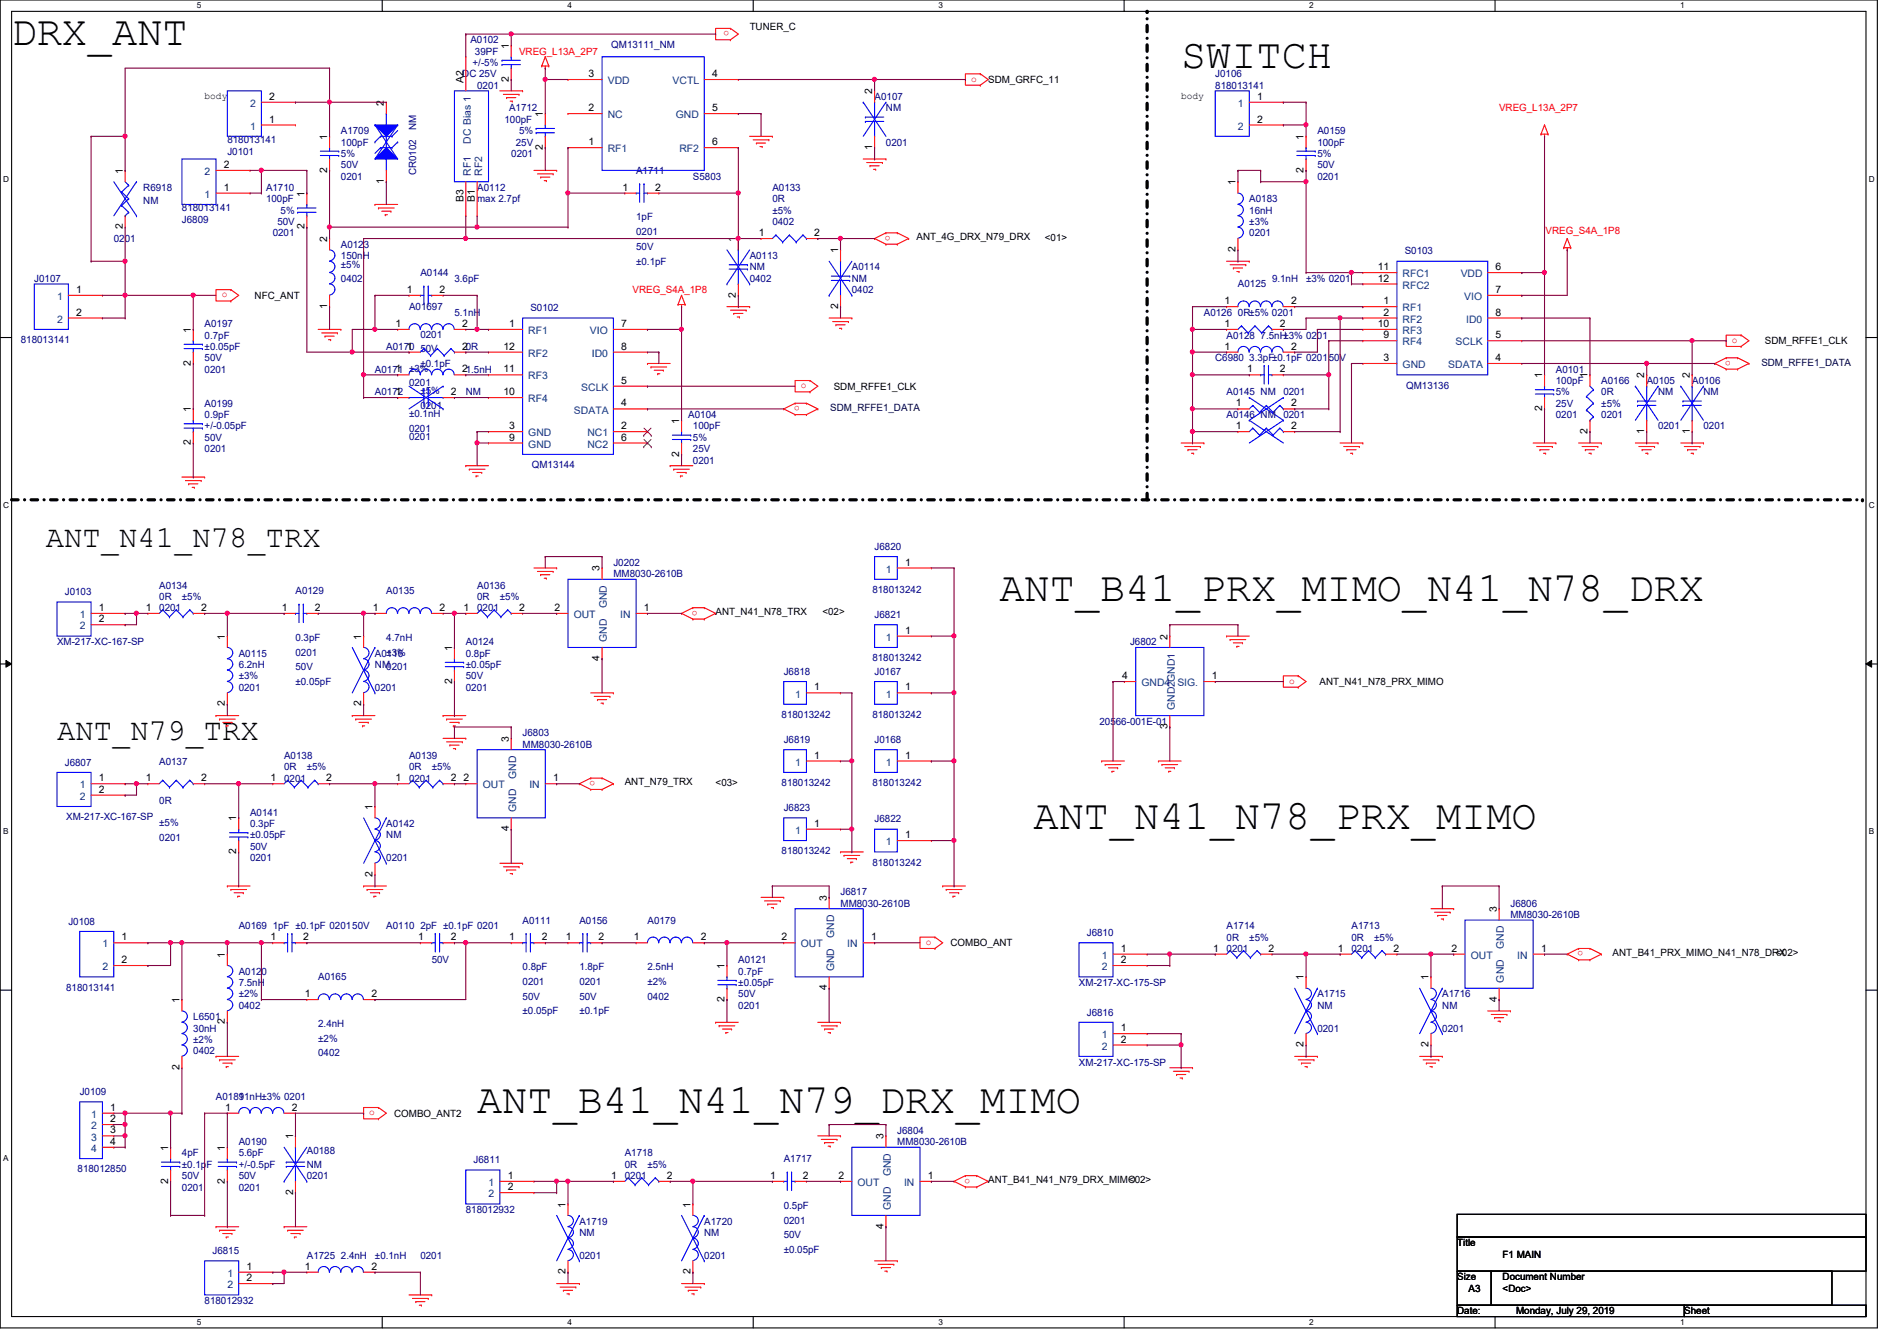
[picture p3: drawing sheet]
<svg xmlns="http://www.w3.org/2000/svg" width="297mm" height="210mm" viewBox="0 0 297 210" stroke-linecap="round" stroke-linejoin="round" font-family="sans-serif">
<defs><g id="words">
<g font-size="6.6">
<text x="1.8" y="7">DRX_ANT</text>
<text x="185" y="10.6">SWITCH</text>
<text x="156.5" y="94.1">ANT_B41_PRX_MIMO_N41_N78_DRX</text>
<text x="161.8" y="129.7">ANT_N41_N78_PRX_MIMO</text>
<text x="74.7" y="174.2">ANT_B41_N41_N79_DRX_MIMO</text>
</g>
<g font-size="4.8">
<text x="7.2" y="85.6">ANT_N41_N78_TRX</text>
<text x="8.9" y="115.8">ANT_N79_TRX</text>
</g>
<g font-size="1.6" fill="#f00">
<text x="114.2" y="4.9" transform="rotate(180 114.2 4.9)">o</text>
<text x="81.3" y="8.6">VREG_L13A_2P7</text>
<text x="152.1" y="12.8">o</text>
<text x="234.7" y="17.4">VREG_L13A_2P7</text>
<text x="139.4" y="36.9" transform="rotate(180 139.4 36.9)">o</text>
<text x="242" y="36.7">VREG_S4A_1P8</text>
<text x="34.7" y="46.6">o</text>
<text x="99.1" y="45.9">VREG_S4A_1P8</text>
<text x="271.2" y="53.7">o</text>
<text x="271" y="56.5" transform="rotate(180 271 56.5)">o</text>
<text x="125.2" y="63.6" transform="rotate(180 125.2 63.6)">o</text>
<text x="125.4" y="60.8">o</text>
<text x="109.2" y="95.6" transform="rotate(180 109.2 95.6)">o</text>
<text x="201.8" y="107">o</text>
<text x="93.2" y="122.3" transform="rotate(180 93.2 122.3)">o</text>
<text x="144.9" y="147.9">o</text>
<text x="247.9" y="148.9" transform="rotate(180 247.9 148.9)">o</text>
<text x="57.8" y="174.6">o</text>
<text x="151.9" y="184.5" transform="rotate(180 151.9 184.5)">o</text>
</g>
<g font-size="1.6">
<text x="117.4" y="4.7">TUNER_C</text>
<text x="79.7" y="7.7" transform="rotate(-90 79.7 7.7)">1</text>
<text x="32" y="15.5">body</text>
<text x="42.2" y="15.6">2</text>
<text x="60.1" y="16.6" transform="rotate(-90 60.1 16.6)">2</text>
<text x="72.6" y="13" transform="rotate(-90 72.6 13)">A2</text>
<text x="79.7" y="12.8" transform="rotate(-90 79.7 12.8)">2</text>
<text x="92.2" y="17.4">2</text>
<text x="92.2" y="12.1">3</text>
<text x="111.5" y="12.1">4</text>
<text x="111.5" y="17.4">5</text>
<text x="136.6" y="14.8" transform="rotate(-90 136.6 14.8)">2</text>
<text x="154.7" y="13">SDM_GRFC_11</text>
<text x="185" y="15.5">body</text>
<text x="196.8" y="15.6">1</text>
<text x="42.2" y="19.2">1</text>
<text x="51.2" y="21.9" transform="rotate(-90 51.2 21.9)">1</text>
<text x="85" y="23.5" transform="rotate(-90 85 23.5)">2</text>
<text x="85" y="18.3" transform="rotate(-90 85 18.3)">1</text>
<text x="92.2" y="22.7">1</text>
<text x="111.5" y="22.7">6</text>
<text x="136.6" y="23.5" transform="rotate(-90 136.6 23.5)">1</text>
<text x="196.8" y="19.2">2</text>
<text x="204.1" y="21.9" transform="rotate(-90 204.1 21.9)">1</text>
<text x="19.2" y="27.2" transform="rotate(-90 19.2 27.2)">1</text>
<text x="35" y="29.8">1</text>
<text x="35" y="26.3">2</text>
<text x="51.2" y="27" transform="rotate(-90 51.2 27)">2</text>
<text x="60.1" y="28.8" transform="rotate(-90 60.1 28.8)">1</text>
<text x="97.5" y="29.8">1</text>
<text x="102.6" y="29.8">2</text>
<text x="193.5" y="29" transform="rotate(-90 193.5 29)">1</text>
<text x="204.1" y="27" transform="rotate(-90 204.1 27)">2</text>
<text x="19.2" y="35.9" transform="rotate(-90 19.2 35.9)">2</text>
<text x="47.7" y="35.9" transform="rotate(-90 47.7 35.9)">2</text>
<text x="47.7" y="30.8" transform="rotate(-90 47.7 30.8)">1</text>
<text x="72.6" y="31.7" transform="rotate(-90 72.6 31.7)">B3</text>
<text x="74.3" y="31.7" transform="rotate(-90 74.3 31.7)">B1</text>
<text x="51.2" y="37.9" transform="rotate(-90 51.2 37.9)">2</text>
<text x="115.2" y="37.9" transform="rotate(-90 115.2 37.9)">1</text>
<text x="118.8" y="37">1</text>
<text x="127.5" y="37">2</text>
<text x="131.2" y="39.7" transform="rotate(-90 131.2 39.7)">1</text>
<text x="143.5" y="37.5">ANT_4G_DRX_N79_DRX</text>
<text x="163.6" y="37.7">&lt;01&gt;</text>
<text x="193.5" y="39.5" transform="rotate(-90 193.5 39.5)">2</text>
<text x="11.9" y="45.8">1</text>
<text x="39.9" y="46.8">NFC_ANT</text>
<text x="63.7" y="45.8">1</text>
<text x="68.8" y="45.8">2</text>
<text x="115.2" y="46.6" transform="rotate(-90 115.2 46.6)">2</text>
<text x="191.7" y="47.6">1</text>
<text x="202.2" y="47.6">2</text>
<text x="215.7" y="42.3">11</text>
<text x="215.7" y="44.1">12</text>
<text x="216.6" y="47.6">1</text>
<text x="234.2" y="45.8">7</text>
<text x="234.2" y="42.3">6</text>
<text x="11.9" y="49.4">2</text>
<text x="29.9" y="52.1" transform="rotate(-90 29.9 52.1)">1</text>
<text x="51.2" y="48.3" transform="rotate(-90 51.2 48.3)">1</text>
<text x="61.9" y="51.2">1</text>
<text x="72.4" y="51.2">2</text>
<text x="79.7" y="51.2">1</text>
<text x="97.3" y="51.2">7</text>
<text x="131.2" y="48.3" transform="rotate(-90 131.2 48.3)">2</text>
<text x="191.7" y="51.2">1</text>
<text x="200.4" y="51.2">2</text>
<text x="215.7" y="51.2">10</text>
<text x="216.6" y="49.4">2</text>
<text x="216.6" y="53">9</text>
<text x="234.2" y="53">5</text>
<text x="234.2" y="49.4">8</text>
<text x="276.3" y="53.9">SDM_RFFE1_CLK</text>
<text x="29.9" y="57.2" transform="rotate(-90 29.9 57.2)">2</text>
<text x="61.9" y="58.3">1</text>
<text x="63.7" y="54.7">1</text>
<text x="72.4" y="58.3">21.5nH</text>
<text x="72.4" y="54.7">20R</text>
<text x="78.8" y="58.3">11</text>
<text x="78.8" y="54.7">12</text>
<text x="97.3" y="54.7">8</text>
<text x="191.7" y="54.7">1</text>
<text x="195.3" y="58.3">1</text>
<text x="200.4" y="58.3">2</text>
<text x="202.2" y="54.7">2</text>
<text x="216.6" y="56.5">3</text>
<text x="234.2" y="56.5">4</text>
<text x="241.5" y="59.2" transform="rotate(-90 241.5 59.2)">1</text>
<text x="248.6" y="59.2" transform="rotate(-90 248.6 59.2)">1</text>
<text x="257.5" y="59.2" transform="rotate(-90 257.5 59.2)">2</text>
<text x="264.6" y="59.2" transform="rotate(-90 264.6 59.2)">2</text>
<text x="29.9" y="64.6" transform="rotate(-90 29.9 64.6)">1</text>
<text x="61.9" y="61.8">1</text>
<text x="70.6" y="61.8">2</text>
<text x="78.8" y="61.8">10</text>
<text x="97.3" y="63.6">4</text>
<text x="97.3" y="60.1">5</text>
<text x="130.6" y="61">SDM_RFFE1_CLK</text>
<text x="193.5" y="63.6">1</text>
<text x="202.2" y="63.6">2</text>
<text x="241.5" y="64.3" transform="rotate(-90 241.5 64.3)">2</text>
<text x="29.9" y="69.7" transform="rotate(-90 29.9 69.7)">2</text>
<text x="79.7" y="67.2">3</text>
<text x="79.7" y="69">9</text>
<text x="97.3" y="67.2">2</text>
<text x="97.3" y="69">6</text>
<text x="106.3" y="71.5" transform="rotate(-90 106.3 71.5)">2</text>
<text x="106.3" y="66.3" transform="rotate(-90 106.3 66.3)">1</text>
<text x="193.5" y="67.2">1</text>
<text x="202.2" y="67.2">2</text>
<text x="248.6" y="67.9" transform="rotate(-90 248.6 67.9)">2</text>
<text x="257.5" y="67.9" transform="rotate(-90 257.5 67.9)">1</text>
<text x="264.6" y="67.9" transform="rotate(-90 264.6 67.9)">1</text>
<text x="93.9" y="89.5" transform="rotate(-90 93.9 89.5)">3</text>
<text x="141.7" y="88.5">1</text>
<text x="15.5" y="95.6">1</text>
<text x="22.8" y="95.6">1</text>
<text x="31.5" y="95.6">2</text>
<text x="44.2" y="95.6">1</text>
<text x="49.3" y="95.6">2</text>
<text x="58.4" y="95.6">1</text>
<text x="68.8" y="95.6">2</text>
<text x="72.6" y="95.6">1</text>
<text x="81.3" y="95.6">2</text>
<text x="86.8" y="95.6">2</text>
<text x="100.8" y="95.6">1</text>
<text x="15.5" y="97.4">2</text>
<text x="35.2" y="100.1" transform="rotate(-90 35.2 100.1)">1</text>
<text x="56.6" y="100.1" transform="rotate(-90 56.6 100.1)">1</text>
<text x="70.8" y="101.9" transform="rotate(-90 70.8 101.9)">1</text>
<text x="112.1" y="96.2">ANT_N41_N78_TRX</text>
<text x="128.8" y="96.2">&lt;02&gt;</text>
<text x="141.7" y="99.2">1</text>
<text x="182.8" y="100.1" transform="rotate(-90 182.8 100.1)">2</text>
<text x="70.8" y="107" transform="rotate(-90 70.8 107)">2</text>
<text x="93.9" y="103.5" transform="rotate(-90 93.9 103.5)">4</text>
<text x="175.7" y="106.3">4</text>
<text x="189.7" y="106.3">1</text>
<text x="206.6" y="107.2">ANT_N41_N78_PRX_MIMO</text>
<text x="35.2" y="110.6" transform="rotate(-90 35.2 110.6)">2</text>
<text x="56.6" y="110.6" transform="rotate(-90 56.6 110.6)">2</text>
<text x="127.5" y="108.1">1</text>
<text x="141.7" y="108.1">1</text>
<text x="79.7" y="116.1" transform="rotate(-90 79.7 116.1)">3</text>
<text x="127.5" y="118.7">1</text>
<text x="141.7" y="118.7">1</text>
<text x="182.8" y="114.1" transform="rotate(-90 182.8 114.1)">3</text>
<text x="15.5" y="122.3">1</text>
<text x="15.5" y="124.1">2</text>
<text x="22.8" y="122.3">1</text>
<text x="31.5" y="122.3">2</text>
<text x="42.4" y="122.3">1</text>
<text x="51.1" y="122.3">2</text>
<text x="61.9" y="122.3">1</text>
<text x="70.6" y="122.3">2</text>
<text x="72.6" y="122.3">2</text>
<text x="86.6" y="122.3">1</text>
<text x="97.8" y="122.9">ANT_N79_TRX</text>
<text x="112.1" y="123.1">&lt;03&gt;</text>
<text x="37" y="128.6" transform="rotate(-90 37 128.6)">1</text>
<text x="58.3" y="126.8" transform="rotate(-90 58.3 126.8)">1</text>
<text x="79.7" y="130.1" transform="rotate(-90 79.7 130.1)">4</text>
<text x="127.5" y="129.4">1</text>
<text x="141.7" y="131.2">1</text>
<text x="37" y="133.7" transform="rotate(-90 37 133.7)">2</text>
<text x="58.3" y="137.2" transform="rotate(-90 58.3 137.2)">2</text>
<text x="129.5" y="141" transform="rotate(-90 129.5 141)">3</text>
<text x="234.4" y="142.8" transform="rotate(-90 234.4 142.8)">3</text>
<text x="19" y="147.2">1</text>
<text x="35.2" y="149.9" transform="rotate(-90 35.2 149.9)">1</text>
<text x="42.4" y="147.2">1</text>
<text x="47.5" y="147.2">2</text>
<text x="65.5" y="147.2">1</text>
<text x="70.6" y="147.2">2</text>
<text x="79.7" y="147.2">1</text>
<text x="84.8" y="147.2">2</text>
<text x="88.6" y="147.2">1</text>
<text x="93.7" y="147.2">2</text>
<text x="99.3" y="147.2">1</text>
<text x="109.7" y="147.2">2</text>
<text x="122.4" y="147.2">2</text>
<text x="136.4" y="147.2">1</text>
<text x="148.8" y="148.1">COMBO_ANT</text>
<text x="175.5" y="149">1</text>
<text x="189.9" y="149">1</text>
<text x="198.6" y="149">2</text>
<text x="209.5" y="149">1</text>
<text x="218.2" y="149">2</text>
<text x="227.3" y="149">2</text>
<text x="241.3" y="149">1</text>
<text x="252.5" y="149.6">ANT_B41_PRX_MIMO_N41_N78_DRX</text>
<text x="278.1" y="149.6">&lt;02&gt;</text>
<text x="19" y="150.7">2</text>
<text x="113.5" y="151.7" transform="rotate(-90 113.5 151.7)">1</text>
<text x="129.5" y="155" transform="rotate(-90 129.5 155)">4</text>
<text x="175.5" y="150.7">2</text>
<text x="204.1" y="153.5" transform="rotate(-90 204.1 153.5)">1</text>
<text x="223.7" y="153.5" transform="rotate(-90 223.7 153.5)">1</text>
<text x="28.1" y="157" transform="rotate(-90 28.1 157)">1</text>
<text x="35.2" y="160.4" transform="rotate(-90 35.2 160.4)">2</text>
<text x="47.7" y="156.1">1</text>
<text x="58.2" y="156.1">2</text>
<text x="113.5" y="156.8" transform="rotate(-90 113.5 156.8)">2</text>
<text x="175.5" y="161.4">1</text>
<text x="234.4" y="156.8" transform="rotate(-90 234.4 156.8)">4</text>
<text x="28.1" y="167.5" transform="rotate(-90 28.1 167.5)">2</text>
<text x="175.5" y="163.2">2</text>
<text x="204.1" y="163.9" transform="rotate(-90 204.1 163.9)">2</text>
<text x="223.7" y="163.9" transform="rotate(-90 223.7 163.9)">2</text>
<text x="17.3" y="173.9">1</text>
<text x="35.3" y="173.9">1</text>
<text x="45.7" y="173.9">2</text>
<text x="17.3" y="175.6">2</text>
<text x="17.3" y="177.4">3</text>
<text x="17.3" y="179.2">4</text>
<text x="45.9" y="178.4" transform="rotate(-90 45.9 178.4)">1</text>
<text x="61.7" y="174.8">COMBO_ANT2</text>
<text x="138.3" y="178.4" transform="rotate(-90 138.3 178.4)">3</text>
<text x="26.3" y="185.3" transform="rotate(-90 26.3 185.3)">2</text>
<text x="26.3" y="180.1" transform="rotate(-90 26.3 180.1)">1</text>
<text x="35.2" y="185.3" transform="rotate(-90 35.2 185.3)">2</text>
<text x="35.2" y="180.1" transform="rotate(-90 35.2 180.1)">1</text>
<text x="79.5" y="184.5">1</text>
<text x="95.7" y="184.5">1</text>
<text x="104.4" y="184.5">2</text>
<text x="120.6" y="184.5">1</text>
<text x="125.7" y="184.5">2</text>
<text x="131.3" y="184.5">2</text>
<text x="145.3" y="184.5">1</text>
<text x="154.7" y="185.1">ANT_B41_N41_N79_DRX_MIMO</text>
<text x="176.8" y="185.1">&lt;02&gt;</text>
<text x="45.9" y="187" transform="rotate(-90 45.9 187)">2</text>
<text x="79.5" y="186.3">2</text>
<text x="88.6" y="189" transform="rotate(-90 88.6 189)">1</text>
<text x="108.1" y="189" transform="rotate(-90 108.1 189)">1</text>
<text x="138.3" y="192.4" transform="rotate(-90 138.3 192.4)">4</text>
<text x="228.2" y="195.1">Title</text>
<text x="235.3" y="196.8">F1 MAIN</text>
<text x="38.6" y="198.8">1</text>
<text x="38.6" y="200.5">2</text>
<text x="47.7" y="198.8">1</text>
<text x="58.2" y="198.8">2</text>
<text x="88.6" y="199.5" transform="rotate(-90 88.6 199.5)">2</text>
<text x="108.1" y="199.5" transform="rotate(-90 108.1 199.5)">2</text>
<text x="228.2" y="200.4">Size</text>
<text x="230" y="202.2">A3</text>
<text x="235.3" y="200.4">Document Number</text>
<text x="235.3" y="202.2">&lt;Doc&gt;</text>
<text x="228.2" y="205.7">Date:</text>
<text x="237.4" y="205.7">Monday, July 29, 2019</text>
<text x="263.7" y="205.7">Sheet</text>
</g>
<g font-size="1.6" fill="#00007f">
<text x="73.7" y="6.8">A0102</text>
<text x="74" y="10.3">+/-5%</text>
<text x="74.4" y="8.6">39PF</text>
<text x="95.7" y="7.5">QM13111_NM</text>
<text x="72.4" y="12.1">DC 25V</text>
<text x="74.7" y="13.9">0201</text>
<text x="79.7" y="17.4">A1712</text>
<text x="136.9" y="15.7">A0107</text>
<text x="138.7" y="17.4">NM</text>
<text x="190.3" y="12.1">J0106</text>
<text x="190.3" y="13.9">818013141</text>
<text x="35.6" y="22.4">818013141</text>
<text x="53.4" y="21">A1709</text>
<text x="53.4" y="22.8">100pF</text>
<text x="65.2" y="20.3" transform="rotate(-90 65.2 20.3)">NM</text>
<text x="79" y="19.2">100pF</text>
<text x="80.8" y="22.8">25V</text>
<text x="81.3" y="21">5%</text>
<text x="138.7" y="22.8">0201</text>
<text x="206.3" y="21">A0159</text>
<text x="206.3" y="22.8">100pF</text>
<text x="22.4" y="29.9">R6918</text>
<text x="35.6" y="24.2">J0101</text>
<text x="41.7" y="29.9">A1710</text>
<text x="53.4" y="28.1">0201</text>
<text x="53.4" y="26.3">50V</text>
<text x="53.4" y="24.6">5%</text>
<text x="65.2" y="27.4" transform="rotate(-90 65.2 27.4)">CR0102</text>
<text x="74.7" y="29.9">A0112</text>
<text x="80" y="24.6">0201</text>
<text x="99.6" y="27.2">A1711</text>
<text x="108.5" y="28.1">S5803</text>
<text x="120.9" y="29.9">A0133</text>
<text x="206.3" y="28.1">0201</text>
<text x="206.3" y="26.3">50V</text>
<text x="206.3" y="24.6">5%</text>
<text x="22.4" y="32">NM</text>
<text x="28.5" y="34.9">J6809</text>
<text x="28.5" y="33.1">818013141</text>
<text x="41.7" y="31.7">100pF</text>
<text x="43.4" y="35.2">50V</text>
<text x="43.9" y="33.4">5%</text>
<text x="74.7" y="31.7">max 2.7pf</text>
<text x="99.6" y="34.5">1pF</text>
<text x="120.9" y="31.7">0R</text>
<text x="120.9" y="33.4">±5%</text>
<text x="120.9" y="35.2">0402</text>
<text x="195.6" y="31.7">A0183</text>
<text x="195.6" y="33.4">16nH</text>
<text x="195.6" y="35.2">±3%</text>
<text x="17.8" y="37.9">0201</text>
<text x="42.7" y="37">0201</text>
<text x="53.4" y="38.8">A0123</text>
<text x="53.4" y="40.6">150nH</text>
<text x="53.4" y="42">±5%</text>
<text x="99.6" y="36.8">0201</text>
<text x="99.6" y="39.1">50V</text>
<text x="99.6" y="41.4">±0.1pF</text>
<text x="117.4" y="40.6">A0113</text>
<text x="195.6" y="37">0201</text>
<text x="220" y="39.8">S0103</text>
<text x="5.4" y="44.1">J0107</text>
<text x="53.4" y="44.1">0402</text>
<text x="65.8" y="43.2">A0144</text>
<text x="71.2" y="44.1">3.6pF</text>
<text x="117.4" y="42.3">NM</text>
<text x="117.4" y="44.1">0402</text>
<text x="133.4" y="42.3">A0114</text>
<text x="133.4" y="44.1">NM</text>
<text x="133.4" y="45.9">0402</text>
<text x="193.8" y="45">A0125</text>
<text x="199.2" y="44.1">9.1nH</text>
<text x="204.5" y="44.1">±3% 0201</text>
<text x="3.3" y="53.7">818013141</text>
<text x="32" y="51.2">A0197</text>
<text x="32" y="53">0.7pF</text>
<text x="64" y="48.6">A01697</text>
<text x="65.8" y="52.8">0201</text>
<text x="71.2" y="49.4">5.1nH</text>
<text x="83.1" y="48.7">S0102</text>
<text x="188.5" y="49.4">A0126 0R±5% 0201</text>
<text x="192.1" y="53">A0128 7.5nH±3% 0201</text>
<text x="32" y="58.3">0201</text>
<text x="32" y="56.6">50V</text>
<text x="32" y="54.8">±0.05pF</text>
<text x="58.7" y="58.3">A0171 ±3%</text>
<text x="60.5" y="54.8">A0170</text>
<text x="65.8" y="55.1">50V</text>
<text x="65.8" y="57.4">±0.1pF</text>
<text x="190.3" y="56.6">C6980 3.3pF±0.1pF 020150V</text>
<text x="243.6" y="58.3">A0101</text>
<text x="32" y="63.7">A0199</text>
<text x="32" y="65.4">0.9pF</text>
<text x="58.7" y="61.9">A0172</text>
<text x="64" y="65.3">±0.1nH</text>
<text x="64" y="60.5">0201</text>
<text x="65.8" y="61.7">±5%</text>
<text x="65.8" y="64">0201</text>
<text x="72.9" y="61.9">NM</text>
<text x="107.8" y="65.4">A0104</text>
<text x="192.1" y="61.9">A0145 NM</text>
<text x="192.1" y="65.4">A0146 NM</text>
<text x="201" y="61.9">0201</text>
<text x="201" y="65.4">0201</text>
<text x="220.2" y="60.8">QM13136</text>
<text x="243.6" y="60.1">100pF</text>
<text x="243.6" y="65.4">0201</text>
<text x="243.6" y="63.7">25V</text>
<text x="243.6" y="61.9">5%</text>
<text x="250.7" y="60.1">A0166</text>
<text x="250.7" y="61.9">0R</text>
<text x="250.7" y="63.7">±5%</text>
<text x="250.7" y="65.4">0201</text>
<text x="257.8" y="60.1">A0105</text>
<text x="259.6" y="61.9">NM</text>
<text x="265" y="60.1">A0106</text>
<text x="266.7" y="61.9">NM</text>
<text x="32" y="70.8">0201</text>
<text x="32" y="69">50V</text>
<text x="32" y="67.2">+/-0.05pF</text>
<text x="64" y="67.6">0201</text>
<text x="64" y="68.8">0201</text>
<text x="108.5" y="67.2">100pF</text>
<text x="108.5" y="70.8">25V</text>
<text x="108.5" y="69">5%</text>
<text x="259.6" y="67.2">0201</text>
<text x="266.7" y="67.2">0201</text>
<text x="83.3" y="73.3">QM13144</text>
<text x="108.5" y="72.6">0201</text>
<text x="96.1" y="88.6">J0202</text>
<text x="136.9" y="86.1">J6820</text>
<text x="10.2" y="93.2">J0103</text>
<text x="24.9" y="92.1">A0134</text>
<text x="24.9" y="93.9">0R</text>
<text x="24.9" y="95.7">0201</text>
<text x="28.5" y="93.9">±5%</text>
<text x="46.3" y="93">A0129</text>
<text x="60.5" y="93">A0135</text>
<text x="74.7" y="92.1">A0136</text>
<text x="74.7" y="93.9">0R</text>
<text x="74.7" y="95.7">0201</text>
<text x="78.3" y="93.9">±5%</text>
<text x="96.1" y="90.3">MM8030-2610B</text>
<text x="136.6" y="92.8">818013242</text>
<text x="8.9" y="101">XM-217-XC-167-SP</text>
<text x="46.3" y="100.3">0.3pF</text>
<text x="60.5" y="100.3">4.7nH</text>
<text x="72.9" y="101">A0124</text>
<text x="136.9" y="96.7">J6821</text>
<text x="177" y="101">J6802</text>
<text x="37.4" y="102.8">A0115</text>
<text x="37.4" y="104.6">6.2nH</text>
<text x="37.4" y="106.3">±3%</text>
<text x="46.3" y="102.6">0201</text>
<text x="46.3" y="104.9">50V</text>
<text x="46.3" y="107.2">±0.05pF</text>
<text x="58.7" y="102.8">A0116</text>
<text x="58.7" y="104.6">NM0201</text>
<text x="60.5" y="102.6">±3%</text>
<text x="72.9" y="102.8">0.8pF</text>
<text x="72.9" y="106.3">50V</text>
<text x="72.9" y="104.6">±0.05pF</text>
<text x="122.7" y="105.6">J6818</text>
<text x="136.6" y="103.5">818013242</text>
<text x="136.9" y="105.6">J0167</text>
<text x="37.4" y="108.1">0201</text>
<text x="58.7" y="108.1">0201</text>
<text x="72.9" y="108.1">0201</text>
<text x="122.4" y="112.4">818013242</text>
<text x="136.6" y="112.4">818013242</text>
<text x="172.2" y="113.5">20566-001E-01</text>
<text x="10.2" y="119.8">J6807</text>
<text x="24.9" y="119.7">A0137</text>
<text x="44.5" y="118.8">A0138</text>
<text x="64" y="118.8">A0139</text>
<text x="81.8" y="115.2">J6803</text>
<text x="81.8" y="117">MM8030-2610B</text>
<text x="122.7" y="116.3">J6819</text>
<text x="136.9" y="116.3">J0168</text>
<text x="24.9" y="125.9">0R</text>
<text x="44.5" y="120.6">0R</text>
<text x="44.5" y="122.3">0201</text>
<text x="48" y="120.6">±5%</text>
<text x="64" y="120.6">0R</text>
<text x="64" y="122.3">0201</text>
<text x="67.6" y="120.6">±5%</text>
<text x="122.4" y="123.1">818013242</text>
<text x="136.6" y="123.1">818013242</text>
<text x="10.4" y="128.4">XM-217-XC-167-SP</text>
<text x="24.9" y="129.3">±5%</text>
<text x="24.9" y="131.6">0201</text>
<text x="39.2" y="127.7">A0141</text>
<text x="39.2" y="129.5">0.3pF</text>
<text x="39.2" y="131.2">±0.05pF</text>
<text x="60.5" y="129.5">A0142</text>
<text x="60.5" y="131.2">NM</text>
<text x="122.7" y="127">J6823</text>
<text x="136.9" y="128.7">J6822</text>
<text x="39.2" y="134.8">0201</text>
<text x="39.2" y="133">50V</text>
<text x="60.5" y="134.8">0201</text>
<text x="122.4" y="133.7">818013242</text>
<text x="136.6" y="135.5">818013242</text>
<text x="131.6" y="140.1">J6817</text>
<text x="131.6" y="141.9">MM8030-2610B</text>
<text x="236.5" y="141.9">J6806</text>
<text x="236.5" y="143.7">MM8030-2610B</text>
<text x="10.7" y="144.7">J0108</text>
<text x="37.4" y="145.5">A0169 1pF ±0.1pF 020150V</text>
<text x="60.5" y="145.5">A0110 2pF ±0.1pF 0201</text>
<text x="81.8" y="144.6">A0111</text>
<text x="90.7" y="144.6">A0156</text>
<text x="101.4" y="144.6">A0179</text>
<text x="170.2" y="146.5">J6810</text>
<text x="192.1" y="145.5">A1714</text>
<text x="192.1" y="147.2">0R</text>
<text x="192.1" y="149">0201</text>
<text x="195.6" y="147.2">±5%</text>
<text x="211.6" y="145.5">A1713</text>
<text x="211.6" y="147.2">0R</text>
<text x="211.6" y="149">0201</text>
<text x="215.2" y="147.2">±5%</text>
<text x="10.4" y="155.1">818013141</text>
<text x="37.4" y="152.6">A0120</text>
<text x="37.4" y="154.3">7.5nH</text>
<text x="49.8" y="153.5">A0165</text>
<text x="67.6" y="150.8">50V</text>
<text x="81.8" y="151.8">0.8pF</text>
<text x="81.8" y="154.2">0201</text>
<text x="90.7" y="151.8">1.8pF</text>
<text x="90.7" y="154.2">0201</text>
<text x="101.4" y="151.8">2.5nH</text>
<text x="101.4" y="154.2">±2%</text>
<text x="115.6" y="150.8">A0121</text>
<text x="115.6" y="152.6">0.7pF</text>
<text x="115.6" y="154.3">±0.05pF</text>
<text x="168.9" y="154.3">XM-217-XC-175-SP</text>
<text x="30.3" y="159.7">L6501</text>
<text x="30.3" y="161.5">30nH</text>
<text x="37.4" y="156.1">±2%</text>
<text x="37.4" y="157.9">0402</text>
<text x="49.8" y="160.7">2.4nH</text>
<text x="81.8" y="156.5">50V</text>
<text x="81.8" y="158.8">±0.05pF</text>
<text x="90.7" y="156.5">50V</text>
<text x="90.7" y="158.8">±0.1pF</text>
<text x="101.4" y="156.5">0402</text>
<text x="115.6" y="157.9">0201</text>
<text x="115.6" y="156.1">50V</text>
<text x="170.2" y="159">J6816</text>
<text x="206.3" y="156.1">A1715</text>
<text x="206.3" y="157.9">NM</text>
<text x="206.3" y="161.5">0201</text>
<text x="225.8" y="156.1">A1716</text>
<text x="225.8" y="157.9">NM</text>
<text x="225.8" y="161.5">0201</text>
<text x="30.3" y="163.2">±2%</text>
<text x="30.3" y="165">0402</text>
<text x="49.8" y="163.1">±2%</text>
<text x="49.8" y="165.4">0402</text>
<text x="168.9" y="166.8">XM-217-XC-175-SP</text>
<text x="12.5" y="171.4">J0109</text>
<text x="33.8" y="172.1">A0189</text>
<text x="37.4" y="172.1">11nH±3% 0201</text>
<text x="37.4" y="179.2">A0190</text>
<text x="140.5" y="177.5">J6804</text>
<text x="140.5" y="179.2">MM8030-2610B</text>
<text x="12.1" y="183.5">818012850</text>
<text x="28.5" y="181">4pF</text>
<text x="28.5" y="184.6">50V</text>
<text x="28.5" y="182.8">±0.1pF</text>
<text x="37.4" y="181">5.6pF</text>
<text x="37.4" y="184.6">50V</text>
<text x="37.4" y="182.8">+/-0.5pF</text>
<text x="48" y="180.7">A0188</text>
<text x="48" y="182.8">NM</text>
<text x="48" y="184.6">0201</text>
<text x="74.2" y="182.1">J6811</text>
<text x="97.8" y="181">A1718</text>
<text x="97.8" y="182.8">0R</text>
<text x="97.8" y="184.6">0201</text>
<text x="101.4" y="182.8">±5%</text>
<text x="122.7" y="181.9">A1717</text>
<text x="28.5" y="186.4">0201</text>
<text x="37.4" y="186.4">0201</text>
<text x="72.9" y="189.9">818012932</text>
<text x="90.7" y="191.7">A1719</text>
<text x="110.3" y="191.7">A1720</text>
<text x="122.7" y="189.2">0.5pF</text>
<text x="122.7" y="191.5">0201</text>
<text x="33.3" y="196.3">J6815</text>
<text x="48" y="197">A1725 2.4nH</text>
<text x="58.7" y="197">±0.1nH</text>
<text x="65.8" y="197">0201</text>
<text x="90.7" y="193.5">NM</text>
<text x="90.7" y="197">0201</text>
<text x="110.3" y="193.5">NM</text>
<text x="110.3" y="197">0201</text>
<text x="122.7" y="193.8">50V</text>
<text x="122.7" y="196.1">±0.05pF</text>
<text x="32" y="204.1">818012932</text>
</g>
<g font-size="1.6" fill="#00407f">
<text x="39.2" y="16.7">2</text>
<text x="95.2" y="13.2">VDD</text>
<text x="105.3" y="13.2">VCTL</text>
<text x="193.8" y="16.7">1</text>
<text x="39.2" y="20.3">1</text>
<text x="73.7" y="22.5" transform="rotate(-90 73.7 22.5)">DC Bias 1</text>
<text x="95.2" y="23.8">RF1</text>
<text x="95.2" y="18.5">NC</text>
<text x="105.8" y="18.5">GND</text>
<text x="106.4" y="23.8">RF2</text>
<text x="193.8" y="20.3">2</text>
<text x="32" y="27.4">2</text>
<text x="73.7" y="27.6" transform="rotate(-90 73.7 27.6)">RF1</text>
<text x="75.5" y="27.6" transform="rotate(-90 75.5 27.6)">RF2</text>
<text x="32" y="30.9">1</text>
<text x="8.9" y="46.9">1</text>
<text x="219.6" y="43.4">RFC1</text>
<text x="219.6" y="45.2">RFC2</text>
<text x="228.7" y="43.4">VDD</text>
<text x="229.3" y="46.9">VIO</text>
<text x="8.9" y="50.5">2</text>
<text x="82.7" y="52.3">RF1</text>
<text x="92.4" y="52.3">VIO</text>
<text x="219.6" y="48.7">RF1</text>
<text x="219.6" y="50.5">RF2</text>
<text x="219.6" y="52.3">RF3</text>
<text x="229.6" y="50.5">ID0</text>
<text x="82.7" y="59.4">RF3</text>
<text x="82.7" y="55.8">RF2</text>
<text x="92.7" y="55.8">ID0</text>
<text x="219.6" y="57.6">GND</text>
<text x="219.6" y="54.1">RF4</text>
<text x="226.8" y="57.6">SDATA</text>
<text x="227.9" y="54.1">SCLK</text>
<text x="82.7" y="62.9">RF4</text>
<text x="89.9" y="64.7">SDATA</text>
<text x="91" y="61.2">SCLK</text>
<text x="82.7" y="68.3">GND</text>
<text x="82.7" y="70.1">GND</text>
<text x="92" y="68.3">NC1</text>
<text x="92" y="70.1">NC2</text>
<text x="138.7" y="89.6">1</text>
<text x="95" y="95.2" transform="rotate(-90 95 95.2)">GND</text>
<text x="12.5" y="96.7">1</text>
<text x="12.5" y="98.5">2</text>
<text x="89.8" y="96.7">OUT</text>
<text x="95" y="100.5" transform="rotate(-90 95 100.5)">GND</text>
<text x="97.1" y="96.7">IN</text>
<text x="138.7" y="100.3">1</text>
<text x="178.7" y="107.4">GND4 SIG.</text>
<text x="124.5" y="109.2">1</text>
<text x="138.7" y="109.2">1</text>
<text x="183.9" y="111.1" transform="rotate(-90 183.9 111.1)">GND2GND1</text>
<text x="124.5" y="119.8">1</text>
<text x="138.7" y="119.8">1</text>
<text x="12.5" y="123.4">1</text>
<text x="12.5" y="125.2">2</text>
<text x="75.6" y="123.4">OUT</text>
<text x="80.8" y="121.9" transform="rotate(-90 80.8 121.9)">GND</text>
<text x="82.9" y="123.4">IN</text>
<text x="80.8" y="127.1" transform="rotate(-90 80.8 127.1)">GND</text>
<text x="124.5" y="130.5">1</text>
<text x="138.7" y="132.3">1</text>
<text x="16" y="148.3">1</text>
<text x="125.4" y="148.3">OUT</text>
<text x="130.6" y="146.8" transform="rotate(-90 130.6 146.8)">GND</text>
<text x="132.7" y="148.3">IN</text>
<text x="235.5" y="148.5" transform="rotate(-90 235.5 148.5)">GND</text>
<text x="16" y="151.8">2</text>
<text x="130.6" y="152" transform="rotate(-90 130.6 152)">GND</text>
<text x="172.5" y="150.1">1</text>
<text x="172.5" y="151.8">2</text>
<text x="230.3" y="150.1">OUT</text>
<text x="235.5" y="153.8" transform="rotate(-90 235.5 153.8)">GND</text>
<text x="237.6" y="150.1">IN</text>
<text x="172.5" y="162.5">1</text>
<text x="172.5" y="164.3">2</text>
<text x="14.3" y="176.7">2</text>
<text x="14.3" y="178.5">3</text>
<text x="14.3" y="175">1</text>
<text x="14.3" y="180.3">4</text>
<text x="76.5" y="185.6">1</text>
<text x="134.3" y="185.6">OUT</text>
<text x="139.5" y="184.1" transform="rotate(-90 139.5 184.1)">GND</text>
<text x="141.6" y="185.6">IN</text>
<text x="76.5" y="187.4">2</text>
<text x="139.5" y="189.4" transform="rotate(-90 139.5 189.4)">GND</text>
<text x="35.6" y="199.9">1</text>
<text x="35.6" y="201.6">2</text>
</g>
<g font-size="1.6" fill="#000040">
<text x="275.8" y="57.3">SDM_RFFE1_DATA</text>
<text x="130" y="64.4">SDM_RFFE1_DATA</text>
</g>
<g font-size="1.3">
<text x="30.8" y="1.3">5</text>
<text x="88.9" y="1.3">4</text>
<text x="146.9" y="1.3">3</text>
<text x="205" y="1.3">2</text>
<text x="263.1" y="1.3">1</text>
<text x=".5" y="28.4">D</text>
<text x="292.6" y="28.4">D</text>
<text x=".5" y="79.5">C</text>
<text x="292.6" y="79.5">C</text>
<text x=".5" y="130.6">B</text>
<text x="292.6" y="130.6">B</text>
<text x=".5" y="181.7">A</text>
<text x="30.8" y="207.4">5</text>
<text x="88.9" y="207.4">4</text>
<text x="146.9" y="207.4">3</text>
<text x="205" y="207.4">2</text>
<text x="263.1" y="207.4">1</text>
</g>
</g></defs>
<path d="M0 0h294v207.9h-294zM1.8 1.8h290.4v204.3h-290.4z" fill="none" stroke="#000" stroke-width=".17"/>
<g fill="#fff">
<path d="M30.8 .2h.7v1.4h-.7z"/>
<path d="M30.8 206.2h.7v1.4h-.7z"/>
</g>
<path d="M59.9 0v1.8M59.9 206.1v1.8" fill="none" stroke="#000" stroke-width=".17"/>
<g fill="#fff">
<path d="M88.9 .2h.6v1.4h-.6z"/>
<path d="M88.9 206.2h.6v1.4h-.6z"/>
</g>
<path d="M117.9 0v1.8M117.9 206.1v1.8" fill="none" stroke="#000" stroke-width=".17"/>
<g fill="#fff">
<path d="M146.9 .2h.7v1.4h-.7z"/>
<path d="M146.9 206.2h.7v1.4h-.7z"/>
</g>
<path d="M176 0v1.8M176 206.1v1.8" fill="none" stroke="#000" stroke-width=".17"/>
<g fill="#fff">
<path d="M205 .2h.7v1.4h-.7z"/>
<path d="M205 206.2h.7v1.4h-.7z"/>
</g>
<path d="M234.1 0v1.8M234.1 206.1v1.8" fill="none" stroke="#000" stroke-width=".17"/>
<g fill="#fff">
<path d="M263.1 .2h.7v1.4h-.7z"/>
<path d="M263.1 206.2h.7v1.4h-.7z"/>
<path d="M.5 27.3h.9v1.4h-.9z"/>
<path d="M292.6 27.3h.9v1.4h-.9z"/>
<path d="M.5 78.4h.9v1.4h-.9z"/>
<path d="M292.6 78.4h.9v1.4h-.9z"/>
</g>
<path d="M0 52.8h1.8M292.2 52.8h1.8" fill="none" stroke="#000" stroke-width=".17"/>
<g fill="#fff">
<path d="M.5 129.5h.8v1.4h-.8z"/>
<path d="M292.6 129.5h.9v1.4h-.9z"/>
</g>
<path d="M0 103.9h1.8M292.2 103.9h1.8" fill="none" stroke="#000" stroke-width=".17"/>
<path d="M.9 103.4l.9 .5-.9 .5zM292.2 103.9l.9-.5v1z" fill="#000"/>
<path d="M.9 103.4l.9 .5-.9 .5zM292.2 103.9l.9-.5v1z" fill="none" stroke="#000" stroke-width=".16"/>
<path d="M.5 180.5h.8v1.4h-.8z" fill="#fff"/>
<path d="M0 155h1.8M292.2 155h1.8M228.2 190.1h64v3.5h-64zM228.2 193.6h64v5.4h-64zM228.2 199h5.3v5.3h-5.3zM233.5 199h53.3v5.3h-53.3zM228.2 204.3h35.5v1.8h-35.5zM263.7 204.3h28.5v1.8h-28.5z" fill="none" stroke="#000" stroke-width=".17"/>
<path d="M1.8 78.2h289.8M179.6 78.2v-76.4" fill="none" stroke="#000" stroke-width=".51" stroke-dasharray="1 1 0 1"/>
<g fill="#000" stroke-dasharray="1 1 0 1">
<circle cx="179.6" cy="1.8" r=".25"/>
<circle cx="291.6" cy="78.2" r=".25"/>
</g>
<g fill="none" stroke="#f00" stroke-width=".17">
<path d="M40.9 19.6h5.4M40.9 16h5.4M46.3 19.6h.1M46.3 16h.1M72.9 8.9h.1M72.9 8.9v5.3M78.3 14.2h3.5M78.8 14.8h2.5M79.3 15.3h.1M79.3 15.3h1.5M79.9 15.8h.3M80 7.1h.1"/>
<path d="M80 12.4h.1M80 7.1v1.8M80 10.7v1.7M80.2 15.8h.1M81.3 14.8h.1M81.8 14.2h.1M84.8 10.3h.1M84.8 10.3h1.1M85.4 10.7h.1M85.4 8.9h.1M85.4 17.8h.1M85.4 10.3v.4"/>
<path d="M85.4 17.8v1.8M85.4 8.9l.5 1.4M85.4 8.9l-.6 1.4M85.9 10.3h.1M88.9 17.8h.1M88.9 12.4h.1M88.9 17.8h5.4M88.9 12.4h5.4M110.3 17.8h5.3M110.3 12.4h5.3M114.4 6.2h.1M114.4 4.4h.1"/>
<path d="M114.4 4.4h-2.3v1.8h2.3M114.4 4.4l1.2 .9-1.2 .9M115.6 12.4h.1M115.6 17.8h.1M136.9 14.2h.1M136.9 14.2v1.8M153.5 11.6h.1M153.5 13.3h.1M153.5 11.6h-2.3v1.7h2.3M153.5 11.6l1.2 .8-1.2 .9M241.8 19.6h.1M241.8 19.6l-.5 1.4"/>
<path d="M241.8 19.6l.6 1.4M19.6 26.7h.1M19.6 35.6h.1M19.6 26.7v1.7M19.6 33.8v1.8M33.8 26.7h5.4M33.8 30.2h5.4M39.2 30.2h.1M39.2 26.7h.1M48 30.2h.1M48 35.6h.1M48 30.2v1.8"/>
<path d="M48 33.8v1.8M51.6 21.3h.1M51.6 26.7h.1M51.6 21.3v1.8M51.6 24.9v1.8M58.7 32h.1M58.7 32h3.6M59.3 32.6h.1M59.3 32.6h2.4M59.8 33.1h1.4M60.3 33.6h.1M60.3 33.6h.4"/>
<path d="M61.2 33.1h.1M72.9 33.8h.1M72.9 28.4v5.4M74.7 33.8h.1M74.7 28.4v5.4M83.6 26.7h3.6M84.2 27.2h2.4M84.7 27.7h.1M84.7 27.7h1.4M85.2 28.3h.4M85.4 23.1h.1M85.4 21.3v1.8"/>
<path d="M85.6 28.3h.1M86.6 27.2h.1M87.2 26.7h.1M88.9 23.1h.1M88.9 23.1h5.4M97.8 30.2h.1M97.8 30.2h1.8M101.4 30.2h1.8M103.2 30.2h.1M110.3 23.1h5.3M115.6 37.3h.1M115.6 23.1h.1"/>
<path d="M115.6 37.3v1.8M117.4 21.3h3.5M117.9 21.9h2.5M118.4 22.4h.1M118.4 22.4h1.5M119 22.9h.3M119.2 37.3h.1M119.2 37.3h1.7M119.3 22.9h.1M120.4 21.9h.1M120.9 21.3h.1M126.3 37.3h1.8"/>
<path d="M128.1 37.3h.1M131.6 39.1h.1M131.6 39.1v1.8M135.2 24.9h3.5M135.7 25.4h2.5M136.2 26h.1M136.2 26h1.5M136.8 26.5h.3M136.9 37.3h.1M136.9 23.1h.1M136.9 37.3l1.8 .9M136.9 21.3v1.8"/>
<path d="M137.1 26.5h.1M138.2 25.4h.1M138.7 24.9h.1M138.7 38.2h.1M138.7 36.4h.1M138.7 38.2h1.8M138.7 36.4h1.8M138.7 36.4l-1.8 .9M140.5 38.2h.1M140.5 36.4h.1M140.5 36.4l1.8 .9M142.3 37.3h.1"/>
<path d="M142.3 37.3l-1.8 .9M193.8 28.4h.1M193.8 39.1h.1M193.8 28.4v1.8M193.8 37.3v1.8M204.5 21.3h.1M204.5 26.7h.1M204.5 21.3v1.8M204.5 24.9v1.8M241.3 21h.1M241.3 21h1.1M241.8 21.3h.1"/>
<path d="M241.8 21v.3M242.4 21h.1M244.9 38.8h.1M244.9 38.8h1.1M245.4 39.1h.1M245.4 37.3h.1M245.4 38.8v.3M245.4 37.3l.6 1.5M245.4 37.3l-.5 1.5M246 38.8h.1M10.7 49.8h5.3M10.7 46.2h5.3"/>
<path d="M16 46.2h.1M16 49.8h.1M30.3 51.6h.1M30.3 56.9h.1M30.3 51.6v1.7M30.3 55.1v1.8M36.1 45.3h.1M36.1 47.1h.1M36.1 45.3h-2.3v1.8h2.3M36.1 45.3l1.3 .9-1.3 .9M49.8 51.6h3.6M50.4 52.1h2.4"/>
<path d="M50.9 52.6h.1M50.9 52.6h1.4M51.4 53.2h.4M51.8 53.2h.1M52.8 52.1h.1M53.4 51.6h.1M62.3 58.7h.1M62.3 58.7h1.7M64 46.2h.1M64 55.1h.1M64 46.2h1.8M64 55.1h1.8"/>
<path d="M67.6 46.2h1.8M69.4 46.2h.1M71.2 55.1h1.7M71.2 58.7h1.7M72.9 58.7h.1M72.9 55.1h.1M76.5 51.6h.1M76.5 58.7h.1M76.5 55.1h.1M76.5 51.6h5.3M76.5 55.1h5.3M76.5 58.7h5.3"/>
<path d="M96.1 51.6h5.3M96.1 55.1h5.3M101.4 56.9h.1M101.4 51.6h.1M101.4 55.1h.1M101.4 56.9h3.5M101.9 57.4h.1M101.9 57.4h2.5M102.4 58h1.5M103 58.5h.1M103 58.5h.3M103.9 58h.1"/>
<path d="M106.2 47.7h.1M106.2 47.7h1.1M106.7 48h.1M106.7 46.2h.1M106.7 47.7v.3M106.7 46.2l.6 1.5M106.7 46.2l-.5 1.5M107.3 47.7h.1M113.8 48h3.6M114.4 48.6h2.4M114.9 49.1h.1M114.9 49.1h1.4"/>
<path d="M115.4 49.6h.4M115.6 46.2h.1M115.6 44.4v1.8M115.8 49.6h.1M116.8 48.6h.1M117.4 48h.1M126.8 59.6h.1M126.8 59.6h-2.3v1.7h2.3M126.8 59.6l1.3 .9-1.3 .8M129.8 49.8h3.6M130.4 50.3h2.4M130.9 50.8h.1"/>
<path d="M130.9 50.8h1.4M131.4 51.4h.4M131.6 48h.1M131.6 46.2v1.8M131.8 51.4h.1M132.8 50.3h.1M133.4 49.8h.1M192.1 48h.1M192.1 55.1h.1M192.1 51.6h.1M192.1 51.6h1.7M192.1 48h1.7"/>
<path d="M192.1 40.9h3.5M192.1 55.1h1.7M192.6 41.4h2.5M193.1 42h.1M193.1 42h1.5M193.7 42.5h.3M194 42.5h.1M195.1 41.4h.1M195.6 40.9h.1M195.6 58.7h.1M195.6 58.7h1.8M199.2 51.6h1.8"/>
<path d="M199.2 58.7h1.8M201 51.6h.1M201 58.7h.1M201 48h1.7M201 55.1h1.7M202.7 48h.1M202.7 55.1h.1M213.4 48h.1M213.4 49.8h.1M213.4 56.9h.1M213.4 53.3h.1M213.4 51.6h.1"/>
<path d="M213.4 42.7h.1M213.4 44.4h.1M213.4 51.6h5.3M213.4 48h5.3M213.4 49.8h5.3M213.4 56.9h5.3M213.4 53.3h5.3M213.4 42.7h5.3M213.4 44.4h5.3M233 49.8h5.3M233 56.9h5.3M233 46.2h5.3"/>
<path d="M233 53.3h5.3M233 42.7h5.3M238.3 56.9h.1M238.3 53.3h.1M238.3 42.7h.1M238.3 46.2h.1M238.3 49.8h.1M241.8 58.7h.1M241.8 58.7v1.8M249 58.7h.1M249 58.7v1.8M257.8 58.7h.1"/>
<path d="M257.8 58.7v1.8M265 58.7h.1M265 58.7v1.8M268.5 56.9h.1M268.5 56.9l1.8 .9M270.3 57.8h.1M270.3 56h.1M270.3 57.8h1.8M270.3 56h1.8M270.3 56l-1.8 .9M272.1 57.8h.1M272.1 56h.1"/>
<path d="M272.1 56l1.8 .9M272.6 52.5h.1M272.6 54.2h.1M272.6 52.5h-2.3v1.7h2.3M272.6 52.5l1.3 .8-1.3 .9M273.9 56.9h.1M273.9 56.9l-1.8 .9M28.5 74.7h3.5M29 75.2h2.5M29.5 75.7h.1M29.5 75.7h1.5M30.1 76.3h.3"/>
<path d="M30.4 76.3h.1M31.5 75.2h.1M32 74.7h.1M72.9 72.9h.1M72.9 72.9h3.6M73.5 73.4h.1M73.5 73.4h2.4M74 74h1.4M74.5 74.5h.1M74.5 74.5h.4M75.4 74h.1M76.5 67.6h.1"/>
<path d="M76.5 69.3h.1M76.5 62.2h.1M76.5 69.3h5.3M76.5 67.6h5.3M76.5 62.2h5.3M96.1 69.3h5.3M96.1 67.6h5.3M96.1 64h5.3M96.1 60.5h5.3M101.4 67.6h.1M101.4 64h.1M101.4 60.5h.1"/>
<path d="M101.4 69.3h.1M104.9 72.9h.1M104.9 72.9h3.6M105.5 73.4h.1M105.5 73.4h2.4M106 74h1.4M106.5 74.5h.1M106.5 74.5h.4M106.7 65.8h.1M106.7 71.1h.1M106.7 65.8v1.8M106.7 69.3v1.8"/>
<path d="M107.4 74h.1M122.7 64h.1M122.7 64l1.8 .9M124.5 64.9h.1M124.5 63.1h.1M124.5 64.9h1.8M124.5 63.1h1.8M124.5 63.1l-1.8 .9M126.3 64.9h.1M126.3 63.1h.1M126.3 63.1l1.8 .9M126.8 61.3h.1"/>
<path d="M128.1 64h.1M128.1 64l-1.8 .9M185 69.3h3.5M185.5 69.9h2.5M186 70.4h.1M186 70.4h1.4M186.6 71h.3M186.9 71h.1M188 69.9h.1M188.5 69.3h.1M193.8 64h.1M193.8 67.6h.1"/>
<path d="M193.8 67.6h1.8M193.8 64h1.8M201 67.6h1.7M201 64h1.7M202.7 64h.1M202.7 67.6h.1M209.8 69.3h3.6M210.4 69.9h2.4M210.9 70.4h.1M210.9 70.4h1.4M211.5 71h.3M211.8 71h.1"/>
<path d="M212.8 69.9h.1M213.4 69.3h.1M240.1 69.3h3.5M240.6 69.9h2.5M241.1 70.4h.1M241.1 70.4h1.5M241.7 71h.3M241.8 64h.1M241.8 62.2v1.8M242 71h.1M243.1 69.9h.1M243.6 69.3h.1"/>
<path d="M247.2 69.3h3.5M247.7 69.9h2.5M248.2 70.4h.1M248.2 70.4h1.5M248.8 71h.3M249 67.6h.1M249 65.8v1.8M249.1 71h.1M250.2 69.9h.1M250.7 69.3h.1M256.1 69.3h3.5M256.6 69.9h2.5"/>
<path d="M257.1 70.4h.1M257.1 70.4h1.5M257.7 71h.3M257.8 67.6h.1M257.8 65.8v1.8M258 71h.1M259.1 69.9h.1M259.6 69.3h.1M263.2 69.3h3.5M263.7 69.9h2.5M264.2 70.4h.1M264.2 70.4h1.5"/>
<path d="M264.8 71h.3M265 67.6h.1M265 65.8v1.8M265.1 71h.1M266.2 69.9h.1M266.7 69.3h.1M14.3 96h5.3M14.3 97.8h5.3M19.6 96h.1M19.6 97.8h.1M23.2 96h.1M23.2 96h1.7"/>
<path d="M30.3 96h1.7M32 96h.1M44.5 96h.1M44.5 96h1.8M48 96h1.8M49.8 96h.1M56.9 99.6h.1M56.9 99.6v1.7M58.7 96h.1M58.7 96h1.8M67.6 96h1.8M69.4 96h.1"/>
<path d="M72.9 96h.1M72.9 96h1.8M80 96h1.8M81.8 96h.1M83.6 88.9h3.6M84.2 89.5h2.4M84.7 90h.1M84.7 90h1.4M85.2 90.5h.4M85.6 90.5h.1M86.6 89.5h.1M87.2 88.9h.1"/>
<path d="M87.2 96h.1M87.2 96h1.7M94.3 88.9h.1M94.3 88.9v1.8M99.6 96h1.8M101.4 96h.1M106.7 96h.1M106.7 96l1.8 .9M108.5 96.9h.1M108.5 95.1h.1M108.5 96.9h1.8M108.5 95.1h1.8"/>
<path d="M108.5 95.1l-1.8 .9M110.3 96.9h.1M110.3 95.1h.1M110.3 95.1l1.8 .9M112.1 96h.1M112.1 96l-1.8 .9M140.5 99.6h5.3M145.8 99.6h.1M183.2 99.6h.1M183.2 99.6v1.7M192.1 99.6h.1M192.1 99.6h3.5"/>
<path d="M33.8 112h.1M33.8 112h3.6M34.4 112.6h.1M34.4 112.6h2.4M34.9 113.1h1.4M35.4 113.6h.1M35.4 113.6h.4M36.3 113.1h.1M55.2 112h.1M55.2 112h3.5M55.7 112.6h.1M55.7 112.6h2.5"/>
<path d="M56.2 113.1h1.5M56.8 113.6h.1M56.8 113.6h.3M56.9 110.2h.1M56.9 108.5v1.7M57.7 113.1h.1M69.4 112h.1M69.4 115.6h3.5M69.4 112h3.5M69.9 112.6h.1M69.9 116.1h2.5M69.9 112.6h2.5"/>
<path d="M70.4 116.6h.1M70.4 116.6h1.5M70.4 113.1h1.5M71 113.6h.1M71 117.2h.3M71 113.6h.3M71.2 101.3h.1M71.2 106.7h.1M71.2 101.3v1.8M71.2 104.9v1.8M71.3 117.2h.1M71.9 113.1h.1"/>
<path d="M72.4 116.1h.1M72.9 115.6h.1M80 115.6h.1M80 115.6v1.7M92.5 108.5h3.6M93 109h2.5M93.6 109.5h.1M93.6 109.5h1.4M94.1 110.1h.3M94.3 103.1h.1M94.3 101.3v1.8M94.4 110.1h.1"/>
<path d="M95.5 109h.1M96.1 108.5h.1M126.3 108.5h5.3M126.3 119.1h5.3M131.6 108.5h.1M131.6 119.1h.1M140.5 108.5h5.3M140.5 119.1h5.3M145.8 108.5h.1M145.8 119.1h.1M172.5 119.1h.1M172.5 119.1h3.6"/>
<path d="M173.1 119.7h.1M173.1 119.7h2.4M176.1 106.7h.1M176.1 106.7h1.7M181.4 119.1h.1M181.4 119.1h3.6M181.9 119.7h.1M181.9 119.7h2.5M183.2 113.8h.1M183.2 112v1.8M188.5 106.7h1.8M190.3 106.7h.1"/>
<path d="M192.6 100.1h.1M192.6 100.1h2.5M193.1 100.6h1.5M193.7 101.2h.1M193.7 101.2h.3M194.6 100.6h.1M203.3 105.8h.1M203.3 107.6h.1M203.3 105.8h-2.3v1.8h2.3M203.3 105.8l1.2 .9-1.2 .9M14.3 122.7h5.3M14.3 124.5h5.3"/>
<path d="M19.6 122.7h.1M19.6 124.5h.1M23.2 122.7h.1M23.2 122.7h1.7M30.3 122.7h1.7M32 122.7h.1M35.6 138.7h.1M35.6 138.7h3.6M36.1 139.2h.1M36.1 139.2h2.5M36.7 139.7h1.4M37.4 128h.1"/>
<path d="M37.4 133.3h.1M37.4 128v1.8M37.4 131.6v1.7M38.1 139.7h.1M42.7 122.7h.1M42.7 122.7h1.8M49.8 122.7h1.8M51.6 122.7h.1M56.9 138.7h.1M56.9 138.7h3.6M57.5 139.2h.1M57.5 139.2h2.4"/>
<path d="M58 139.7h1.4M58.7 126.2h.1M58.7 136.9h.1M58.7 126.2v1.8M58.7 135.1v1.8M59.4 139.7h.1M62.3 122.7h.1M62.3 122.7h1.7M69.4 122.7h1.8M71.2 122.7h.1M72.9 122.7h.1M72.9 122.7h1.8"/>
<path d="M78.3 135.1h3.5M78.8 135.7h2.5M79.3 136.2h.1M79.3 136.2h1.5M79.9 136.7h.3M80 129.8h.1M80 128v1.8M80.2 136.7h.1M81.3 135.7h.1M81.8 135.1h.1M85.4 122.7h1.8M87.2 122.7h.1"/>
<path d="M90.7 122.7h.1M90.7 122.7l1.8 .9M92.5 123.6h.1M92.5 121.8h.1M92.5 123.6h1.8M92.5 121.8h1.8M92.5 121.8l-1.8 .9M94.3 123.6h.1M94.3 121.8h.1M94.3 121.8l1.8 .9M96.1 122.7h.1M96.1 122.7l-1.8 .9"/>
<path d="M126.3 129.8h5.3M131.6 133.3h.1M131.6 129.8h.1M131.6 133.3h3.6M132.2 133.9h.1M132.2 133.9h2.4M132.7 134.4h1.4M133.2 135h.1M133.2 135h.4M134.1 134.4h.1M140.5 131.6h5.3M145.8 131.6h.1"/>
<path d="M147.6 138.7h.1M147.6 138.7h3.6M148.2 139.2h.1M148.2 139.2h2.4M148.7 139.7h1.4M150.1 139.7h.1M173.6 120.2h1.4M174.1 120.7h.1M174.1 120.7h.4M175 120.2h.1M182.5 120.2h1.4M183 120.7h.1"/>
<path d="M183 120.7h.3M183.9 120.2h.1M17.8 147.6h5.4M17.8 151.1h5.4M23.2 147.6h.1M23.2 151.1h.1M28.5 156.5h.1M28.5 156.5v1.7M35.6 149.4h.1M35.6 149.4v1.7M35.6 158.2v1.8M37.2 140.3h.1"/>
<path d="M37.2 140.3h.3M42.7 147.6h.1M42.7 147.6h1.8M46.3 147.6h1.7M48 147.6h.1M48 156.5h.1M48 156.5h1.8M56.9 156.5h1.8M58.5 140.3h.1M58.5 140.3h.4M58.7 156.5h.1M65.8 147.6h.1"/>
<path d="M65.8 147.6h1.8M69.4 147.6h1.8M71.2 147.6h.1M80 147.6h.1M80 147.6h1.8M83.6 147.6h1.8M85.4 147.6h.1M88.9 147.6h.1M88.9 147.6h1.8M92.5 147.6h1.8M94.3 147.6h.1M99.6 147.6h.1"/>
<path d="M99.6 147.6h1.8M108.5 147.6h1.8M110.3 147.6h.1M113.8 151.1h.1M113.8 156.5h.1M113.8 151.1v1.8M113.8 154.7v1.8M119.2 140.5h3.5M119.7 141h2.5M120.2 141.5h.1M120.2 141.5h1.5M120.8 142.1h.3"/>
<path d="M121.1 142.1h.1M122.2 141h.1M122.7 140.5h.1M122.7 147.6h.1M122.7 147.6h1.8M129.8 140.5h.1M129.8 154.7h.1M129.8 140.5v1.7M129.8 152.9v1.8M135.2 147.6h1.7M136.9 147.6h.1M146.4 146.7h.1"/>
<path d="M146.4 148.5h.1M146.4 146.7h-2.3v1.8h2.3M146.4 146.7l1.2 .9-1.2 .9M149.2 140.3h.1M149.2 140.3h.4M174.3 149.4h5.3M174.3 151.1h5.3M179.6 149.4h.1M179.6 151.1h.1M190.3 149.4h.1M190.3 149.4h1.8M197.4 149.4h1.8"/>
<path d="M199.2 149.4h.1M204.5 152.9h.1M204.5 152.9v1.8M209.8 149.4h.1M209.8 149.4h1.8M217 149.4h1.7M218.7 149.4h.1M224.1 142.2h3.5M224.6 142.8h2.5M225.1 143.3h.1M225.1 143.3h1.5M225.7 143.8h.3"/>
<path d="M226 143.8h.1M227.1 142.8h.1M227.6 142.2h.1M227.6 149.4h.1M227.6 149.4h1.8M233 158.2h3.5M233.5 158.8h2.5M234 159.3h.1M234 159.3h1.5M234.6 159.9h.3M234.7 142.2h.1M234.7 156.5h.1"/>
<path d="M234.7 142.2v1.8M234.7 154.7v1.8M234.9 159.9h.1M236 158.8h.1M236.5 158.2h.1M240.1 149.4h1.7M241.8 149.4h.1M245.4 149.4h.1M245.4 149.4l1.8 .8M247.2 150.2h.1M247.2 148.5h.1M247.2 150.2h1.8"/>
<path d="M247.2 148.5h1.8M247.2 148.5l-1.8 .9M249 150.2h.1M249 148.5h.1M249 148.5l1.7 .9M250.7 149.4h.1M250.7 149.4l-1.7 .8M16 177.8h1.8M16 176h1.8M16 179.6h1.8M16 174.2h1.8M17.8 176h.1"/>
<path d="M17.8 177.8h.1M17.8 179.6h.1M17.8 174.2h.1M26.7 179.6h.1M26.7 179.6v1.8M28.5 167.1h.1M28.5 165.4v1.7M33.8 165.4h.1M33.8 165.4h3.6M34.4 165.9h.1M34.4 165.9h2.4M34.9 166.4h1.4"/>
<path d="M35.4 167h.1M35.4 167h.4M35.6 174.2h.1M35.6 160h.1M35.6 179.6h.1M35.6 174.2h1.8M35.6 179.6v1.8M36.3 166.4h.1M44.5 174.2h1.8M46.3 177.8h.1M46.3 174.2h.1M46.3 177.8v1.8"/>
<path d="M59.3 173.4h.1M59.3 175.1h.1M59.3 173.4h-2.4v1.7h2.4M59.3 173.4l1.2 .8-1.2 .9M112.1 160h.1M112.1 160h3.5M112.6 160.6h.1M112.6 160.6h2.5M113.1 161.1h1.5M113.7 161.6h.1M113.7 161.6h.3M114.6 161.1h.1"/>
<path d="M128.1 160h3.5M128.1 177.8h3.5M128.6 160.6h2.5M128.6 178.4h2.5M129.1 178.9h.1M129.1 161.1h.1M129.1 161.1h1.5M129.1 178.9h1.5M129.7 161.6h.3M129.7 179.4h.3M130 179.4h.1M130 161.6h.1"/>
<path d="M131.1 178.4h.1M131.1 160.6h.1M131.6 177.8h.1M131.6 160h.1M138.7 177.8h.1M138.7 177.8v1.8M183.2 167.1h3.5M183.7 167.7h2.5M184.2 168.2h.1M184.2 168.2h1.5M184.8 168.7h.3M185.1 168.7h.1"/>
<path d="M186.2 167.7h.1M186.7 167.1h.1M202.7 165.4h3.6M203.3 165.9h2.4M203.8 166.4h.1M203.8 166.4h1.4M204.3 167h.4M204.5 163.6h.1M204.5 161.8v1.8M204.7 167h.1M205.7 165.9h.1M206.3 165.4h.1"/>
<path d="M222.3 165.4h3.5M222.8 165.9h2.5M223.3 166.4h.1M223.3 166.4h1.5M223.9 167h.3M224.2 167h.1M225.3 165.9h.1M225.8 165.4h.1M26.7 184.9h.1M26.7 183.1v1.8M33.8 192h.1M33.8 192h3.6"/>
<path d="M34.4 192.6h.1M34.4 192.6h2.4M34.9 193.1h1.4M35.4 193.6h.1M35.4 193.6h.4M35.6 184.9h.1M35.6 183.1v1.8M36.3 193.1h.1M37.4 199.1h5.3M42.7 199.1h.1M44.5 192h.1M44.5 192h3.5"/>
<path d="M45 192.6h.1M45 192.6h2.5M45.5 193.1h1.5M46.1 193.6h.1M46.1 193.6h.3M46.3 186.7h.1M46.3 184.9v1.8M47 193.1h.1M48 199.1h.1M48 199.1h1.8M56.9 199.1h1.8M58.7 199.1h.1"/>
<path d="M78.3 184.9h5.3M78.3 186.7h5.3M83.6 184.9h.1M83.6 186.7h.1M88.9 188.5h.1M88.9 199.1h.1M88.9 188.5v1.7M88.9 197.4v1.7M96.1 184.9h.1M96.1 184.9h1.7M103.2 184.9h1.7M104.9 184.9h.1"/>
<path d="M108.5 188.5h.1M108.5 199.1h.1M108.5 188.5v1.7M108.5 197.4v1.7M120.9 184.9h.1M120.9 184.9h1.8M124.5 184.9h1.8M126.3 184.9h.1M131.6 184.9h.1M131.6 184.9h1.8M136.9 197.4h3.6M137.5 197.9h2.5"/>
<path d="M138 198.4h.1M138 198.4h1.4M138.6 199h.3M138.7 192h.1M138.7 190.2v1.8M138.9 199h.1M140 197.9h.1M140.5 197.4h.1M144.1 184.9h1.7M145.8 184.9h.1M149.4 184.9h.1M149.4 184.9l1.8 .9"/>
<path d="M151.2 185.8h.1M151.2 184h.1M151.2 185.8h1.7M151.2 184h1.7M151.2 184l-1.8 .9M152.9 185.8h.1M152.9 184h.1M152.9 184l1.8 .9M154.7 184.9h.1M154.7 184.9l-1.8 .9M37.4 200.9h5.3M42.7 200.9h.1"/>
<path d="M64 202.7h3.6M64.6 203.2h2.5M65.1 203.8h.1M65.1 203.8h1.4M65.7 204.3h.3M66 204.3h.1M67.1 203.2h.1M67.6 202.7h.1M87.2 200.9h3.5M87.7 201.5h2.5M88.2 202h.1M88.2 202h1.5"/>
<path d="M88.8 202.5h.3M89.1 202.5h.1M90.2 201.5h.1M90.7 200.9h.1M106.7 200.9h3.6M107.3 201.5h2.4M107.8 202h.1M107.8 202h1.4M108.3 202.5h.4M108.7 202.5h.1M109.7 201.5h.1M110.3 200.9h.1"/>
</g>
<g fill="none" stroke="#00f" stroke-width=".17">
<path d="M35.6 14.2h5.3v7.1h-5.3zM71.2 14.2h5.3v14.2h-5.3zM78.6 9.4h.1M78.6 10.1h.1M78.6 9.4h2.9M78.6 10.1h2.9M80 8.9h.1M80 10.7h.1M80 8.9v.5M80 10.1v.6M85.4 19.6h.1M85.4 19.6v.5"/>
<path d="M94.3 8.9h16v17.8h-16zM135.2 16h.1M135.2 16l3.5 5.3M135.5 19h.1M135.5 18.3h.1M135.5 19h2.9M135.5 18.3h2.9M136.9 16h.1M136.9 16v2.3M136.9 19v2.3M138.7 16h.1M138.7 16l-3.5 5.3"/>
<path d="M17.8 28.4l3.6 5.4M19 30.1h.1M19 32.2h.1M19 30.1l1.1 1M19 32.2l1.1 1M19.6 33.8h.1M19.6 28.4l.5 .6M20.1 29h.1M20.1 31.1h.1M20.1 33.2h.1M20.1 29l-1.1 1.1M20.1 31.1l-1.1 1.1"/>
<path d="M20.1 33.2l-.5 .6M21.4 28.4h.1M21.4 33.8h.1M21.4 28.4l-3.6 5.4M28.5 24.9h5.3v7.1h-5.3zM46.6 32.6h.1M46.6 33.2h.1M46.6 32.6h2.9M46.6 33.2h2.9M48 32h.1M48 33.8h.1M48 32v.6"/>
<path d="M48 33.2v.6M50.2 23.7h2.8M50.2 24.3h2.8M51.6 23.1h.1M51.6 24.9h.1M51.6 23.1v.6M51.6 24.3v.6M53 23.7h.1M53 24.3h.1M83.9 20.1h.1M83.9 20.8h.1M83.9 20.1h2.9"/>
<path d="M83.9 20.8h2.9M85.4 21.3h.1M85.4 20.8v.5M99.6 30.2h.1M99.6 30.2h.6M100.2 28.8h.1M100.2 28.8v2.9M100.8 28.8h.1M100.8 28.8v2.9M100.8 30.2h.6M101.4 30.2h.1M113.8 39.1l3.6 5.3"/>
<path d="M115.6 39.1h.1M115.6 39.1v2.3M117.4 39.1l-3.6 5.3M121.5 36.8h.1M121.5 36.8l-.6 .5M121.5 36.8l1.1 1.1M122.6 37.9h.1M123.6 36.8h.1M123.6 36.8l-1 1.1M123.6 36.8l1.1 1.1M124.7 37.9h.1M125.7 36.8h.1"/>
<path d="M125.7 36.8l-1 1.1M125.7 36.8l.6 .5M126.3 37.3h.1M136.9 21.3h.1M193.8 30.2a.87 .87 0 0 1 .9 .9 .87 .87 0 0 1-.9 .9M193.8 32a.87 .87 0 0 1 .9 .9 .87 .87 0 0 1-.9 .8M193.8 33.8a.87 .87 0 0 1 .9 .8 .87 .87 0 0 1-.9 .9M193.8 35.6a.87 .87 0 0 1 .9 .8 .87 .87 0 0 1-.9 .9M203.1 23.7h2.8M203.1 24.3h2.8M204.5 23.1h.1M204.5 24.9h.1"/>
<path d="M204.5 23.1v.6M204.5 24.3v.6M205.9 23.7h.1M205.9 24.3h.1M5.4 44.4h5.3v7.2h-5.3zM28.8 53.9h2.9M28.8 54.6h2.9M30.3 53.3h.1M30.3 55.1h.1M30.3 53.3v.6M30.3 54.6v.5M31.7 53.9h.1"/>
<path d="M31.7 54.6h.1M64 58.7a.87 .87 0 0 1 .9-.9 .87 .87 0 0 1 .9 .9M65.8 46.2h.1M65.8 58.7a.87 .87 0 0 1 .9-.9 .87 .87 0 0 1 .9 .9M65.8 46.2h.6M66.4 44.8h.1M66.4 54.6h.1M66.4 44.8v2.9M66.4 54.6l-.6 .5M66.4 54.6l1 1.1M67.1 44.8h.1M67.1 44.8v2.9"/>
<path d="M67.1 46.2h.5M67.4 55.7h.1M67.6 46.2h.1M67.6 58.7a.87 .87 0 0 1 .9-.9 .87 .87 0 0 1 .8 .9M68.5 54.6h.1M68.5 54.6l-1.1 1.1M68.5 54.6l1.1 1.1M69.4 58.7a.87 .87 0 0 1 .8-.9 .87 .87 0 0 1 .9 .9M69.6 55.7h.1M70.6 54.6h.1M70.6 54.6l-1 1.1M70.6 54.6l.6 .5"/>
<path d="M71.2 55.1h.1M81.8 49.8h14.3v21.3h-14.3zM113.8 44.4h.1M114.2 41.4h2.8M114.2 42.1h2.8M115.6 44.4h.1M115.6 42.1v2.3M117 41.4h.1M117 42.1h.1M117.4 44.4h.1M129.8 46.2h.1M129.8 40.9l3.6 5.3"/>
<path d="M130.2 43.2h2.9M130.2 43.9h2.9M131.6 40.9h.1M131.6 46.2h.1M131.6 40.9v2.3M131.6 43.9v2.3M133.1 43.2h.1M133.1 43.9h.1M133.4 46.2h.1M133.4 40.9l-3.6 5.3M193.8 48a.87 .87 0 0 1 .9-.9 .87 .87 0 0 1 .9 .9M193.8 55.1a.87 .87 0 0 1 .9-.9 .87 .87 0 0 1 .9 .9"/>
<path d="M194.4 51h.1M194.4 51l-.6 .6M194.4 51l1 1.1M195.4 52.1h.1M195.6 48a.87 .87 0 0 1 .9-.9 .87 .87 0 0 1 .9 .9M195.6 55.1a.87 .87 0 0 1 .9-.9 .87 .87 0 0 1 .9 .9M196.5 51h.1M196.5 51l-1.1 1.1M196.5 51l1.1 1.1M197.4 48a.87 .87 0 0 1 .9-.9 .87 .87 0 0 1 .8 .9M197.4 55.1a.87 .87 0 0 1 .9-.9 .87 .87 0 0 1 .8 .9M197.4 58.7h.1"/>
<path d="M197.4 58.7h.5M197.6 52.1h.1M197.9 57.2h.1M197.9 57.2v2.9M198.6 51h.1M198.6 57.2h.1M198.6 51l-1 1.1M198.6 51l.6 .6M198.6 57.2v2.9M198.6 58.7h.6M199.2 48a.87 .87 0 0 1 .8-.9 .87 .87 0 0 1 .9 .9M199.2 55.1a.87 .87 0 0 1 .8-.9 .87 .87 0 0 1 .9 .9"/>
<path d="M199.2 51.6h.1M199.2 58.7h.1M218.7 40.9h14.3v17.8h-14.3zM105.3 68.1h2.9M105.3 68.8h2.9M106.7 67.6h.1M106.7 69.3h.1M106.7 67.6v.5M106.7 68.8v.5M108.2 68.1h.1M108.2 68.8h.1M195.6 62.2h.1"/>
<path d="M195.6 65.8h.1M195.6 62.2l5.4 3.6M195.6 65.8l5.4 3.5M196.2 63.5h.1M196.2 67h.1M196.2 63.5l-.6 .5M196.2 63.5l1 1.1M196.2 67l-.6 .6M196.2 67l1 1.1M197.2 64.6h.1M197.2 68.1h.1M198.3 63.5h.1"/>
<path d="M198.3 67h.1M198.3 63.5l-1.1 1.1M198.3 63.5l1 1.1M198.3 67l-1.1 1.1M198.3 67l1 1.1M199.3 64.6h.1M199.3 68.1h.1M200.4 63.5h.1M200.4 67h.1M200.4 63.5l-1.1 1.1M200.4 63.5l.6 .5M200.4 67l-1.1 1.1"/>
<path d="M200.4 67l.6 .6M201 64h.1M201 62.2h.1M201 67.6h.1M201 65.8h.1M201 62.2l-5.4 3.6M201 65.8l-5.4 3.5M240.4 61h2.9M240.4 61.7h2.9M241.8 60.5h.1M241.8 62.2h.1M241.8 60.5v.5"/>
<path d="M241.8 61.7v.5M243.3 61h.1M243.3 61.7h.1M248.4 62.1h.1M248.4 64.2h.1M248.4 62.1l1.1 1M248.4 64.2l1.1 1M249 65.8h.1M249 60.5l.5 .5M249.5 61h.1M249.5 63.1h.1M249.5 65.2h.1"/>
<path d="M249.5 61l-1.1 1.1M249.5 63.1l-1.1 1.1M249.5 65.2l-.5 .6M256.1 60.5h.1M256.1 60.5l3.5 5.3M256.4 63.5h.1M256.4 62.8h.1M256.4 63.5h2.9M256.4 62.8h2.9M257.8 65.8h.1M257.8 60.5h.1M257.8 60.5v2.3"/>
<path d="M257.8 63.5v2.3M259.6 60.5h.1M259.6 60.5l-3.5 5.3M263.2 60.5h.1M263.2 60.5l3.5 5.3M263.5 63.5h.1M263.5 62.8h.1M263.5 63.5h2.9M263.5 62.8h2.9M265 65.8h.1M265 60.5h.1M265 60.5v2.3"/>
<path d="M265 63.5v2.3M266.7 60.5h.1M266.7 60.5l-3.5 5.3M8.9 94.2h5.4v5.4h-5.4zM25.5 95.5h.1M25.5 95.5l-.6 .5M25.5 95.5l1 1.1M26.5 96.6h.1M27.6 95.5h.1M27.6 95.5l-1.1 1.1M27.6 95.5l1.1 1.1M28.7 96.6h.1"/>
<path d="M29.7 95.5h.1M29.7 95.5l-1 1.1M29.7 95.5l.6 .5M30.3 96h.1M46.3 96h.1M46.3 96h.5M46.8 94.6h.1M46.8 94.6v2.9M47.5 94.6h.1M47.5 94.6v2.9M47.5 96h.5M48 96h.1"/>
<path d="M60.5 96a.87 .87 0 0 1 .9-.9 .87 .87 0 0 1 .8 .9M62.3 96a.87 .87 0 0 1 .8-.9 .87 .87 0 0 1 .9 .9M64 96a.87 .87 0 0 1 .9-.9 .87 .87 0 0 1 .9 .9M65.8 96a.87 .87 0 0 1 .9-.9 .87 .87 0 0 1 .9 .9M75.3 95.5h.1M75.3 95.5l-.6 .5M75.3 95.5l1 1.1M76.3 96.6h.1M77.4 95.5h.1M77.4 95.5l-1.1 1.1M77.4 95.5l1 1.1M78.4 96.6h.1"/>
<path d="M79.5 95.5h.1M79.5 95.5l-1.1 1.1M79.5 95.5l.5 .5M80 96h.1M88.9 90.7h10.7v10.6h-10.7zM136.9 97.8h3.6v3.5h-3.6zM55.2 101.3l3.5 7.2M56.9 101.3a.87 .87 0 0 1 .9 .9 .87 .87 0 0 1-.9 .9M56.9 103.1a.87 .87 0 0 1 .9 .9 .87 .87 0 0 1-.9 .9M56.9 104.9a.87 .87 0 0 1 .9 .9 .87 .87 0 0 1-.9 .8M56.9 106.7a.87 .87 0 0 1 .9 .8 .87 .87 0 0 1-.9 .9M58.7 101.3h.1"/>
<path d="M58.7 108.5h.1M58.7 101.3l-3.5 7.2M69.7 103.7h2.9M69.7 104.4h2.9M71.2 103.1h.1M71.2 104.9h.1M71.2 103.1v.6M71.2 104.4v.5M72.6 103.7h.1M72.6 104.4h.1M74.7 117.3h10.7v10.7h-10.7zM122.7 106.7h3.6v3.5h-3.6z"/>
<path d="M122.7 117.3h3.6v3.6h-3.6zM136.9 106.7h3.6v3.5h-3.6zM136.9 117.3h3.6v3.6h-3.6zM177.8 101.3h10.7v10.7h-10.7zM8.9 120.9h5.4v5.3h-5.4zM25.5 122.1h.1M25.5 122.1l-.6 .6M25.5 122.1l1 1.1M26.5 123.2h.1M27.6 122.1h.1M27.6 122.1l-1.1 1.1M27.6 122.1l1.1 1.1"/>
<path d="M28.7 123.2h.1M29.7 122.1h.1M29.7 122.1l-1 1.1M29.7 122.1l.6 .6M30.3 122.7h.1M35.9 130.3h2.9M35.9 131h2.9M37.4 129.8h.1M37.4 131.6h.1M37.4 129.8v.5M37.4 131v.6M38.8 130.3h.1"/>
<path d="M38.8 131h.1M45 122.1h.1M45 122.1l-.5 .6M45 122.1l1.1 1.1M46.1 123.2h.1M47.2 122.1h.1M47.2 122.1l-1.1 1.1M47.2 122.1l1 1.1M48.2 123.2h.1M49.3 122.1h.1M49.3 122.1l-1.1 1.1M49.3 122.1l.5 .6"/>
<path d="M49.8 122.7h.1M56.9 128l3.6 7.1M58.7 128a.87 .87 0 0 1 .9 .9 .87 .87 0 0 1-.9 .9M58.7 129.8a.87 .87 0 0 1 .9 .9 .87 .87 0 0 1-.9 .8M58.7 131.6a.87 .87 0 0 1 .9 .8 .87 .87 0 0 1-.9 .9M58.7 133.3a.87 .87 0 0 1 .9 .9 .87 .87 0 0 1-.9 .9M60.5 128h.1M60.5 135.1h.1M60.5 128l-3.6 7.1M64.6 122.1h.1M64.6 122.1l-.6 .6M64.6 122.1l1.1 1.1"/>
<path d="M65.7 123.2h.1M66.7 122.1h.1M66.7 122.1l-1 1.1M66.7 122.1l1.1 1.1M67.8 123.2h.1M68.8 122.1h.1M68.8 122.1l-1 1.1M68.8 122.1l.6 .6M69.4 122.7h.1M122.7 128h3.6v3.6h-3.6zM136.9 129.8h3.6v3.5h-3.6zM12.5 145.8h5.3v7.1h-5.3z"/>
<path d="M28.5 158.2a.87 .87 0 0 1 .8 .9 .87 .87 0 0 1-.8 .9M35.6 151.1a.87 .87 0 0 1 .8 .9 .87 .87 0 0 1-.8 .9M35.6 152.9a.87 .87 0 0 1 .8 .9 .87 .87 0 0 1-.8 .8M35.6 154.7a.87 .87 0 0 1 .8 .9 .87 .87 0 0 1-.8 .8M35.6 156.5a.87 .87 0 0 1 .8 .8 .87 .87 0 0 1-.8 .9M44.5 147.6h.1M44.5 147.6h.5M45 146.1h.1M45 146.1v2.9M45.7 146.1h.1M45.7 146.1v2.9M45.7 147.6h.6"/>
<path d="M46.3 147.6h.1M49.8 156.5a.87 .87 0 0 1 .9-.9 .87 .87 0 0 1 .9 .9M51.6 156.5a.87 .87 0 0 1 .9-.9 .87 .87 0 0 1 .8 .9M53.4 156.5a.87 .87 0 0 1 .8-.9 .87 .87 0 0 1 .9 .9M55.2 156.5a.87 .87 0 0 1 .8-.9 .87 .87 0 0 1 .9 .9M67.6 147.6h.1M67.6 147.6h.6M68.2 146.1h.1M68.2 146.1v2.9M68.8 146.1h.1M68.8 147.6h.6M68.8 146.1v2.9"/>
<path d="M69.4 147.6h.1M81.8 147.6h.1M81.8 147.6h.6M82.4 146.1h.1M82.4 146.1v2.9M83.1 146.1h.1M83.1 147.6h.5M83.1 146.1v2.9M83.6 147.6h.1M90.7 147.6h.1M90.7 147.6h.6M91.3 146.1h.1"/>
<path d="M91.3 146.1v2.9M91.9 146.1h.1M91.9 147.6h.6M91.9 146.1v2.9M92.5 147.6h.1M101.4 147.6a.87 .87 0 0 1 .9-.9 .87 .87 0 0 1 .8 .9M103.2 147.6a.87 .87 0 0 1 .8-.9 .87 .87 0 0 1 .9 .9M104.9 147.6a.87 .87 0 0 1 .9-.9 .87 .87 0 0 1 .9 .9M106.7 147.6a.87 .87 0 0 1 .9-.9 .87 .87 0 0 1 .9 .9M112.4 153.5h2.9M112.4 154.1h2.9M113.8 152.9h.1"/>
<path d="M113.8 154.7h.1M113.8 152.9v.6M113.8 154.1v.6M115.3 153.5h.1M115.3 154.1h.1M124.5 142.2h10.7v10.7h-10.7zM168.9 147.6h5.4v5.3h-5.4zM192.6 148.8h.1M192.6 148.8l-.5 .6M192.6 148.8l1.1 1.1M193.7 149.9h.1M194.7 148.8h.1"/>
<path d="M194.7 148.8l-1 1.1M194.7 148.8l1.1 1.1M195.8 149.9h.1M196.8 148.8h.1M196.8 148.8l-1 1.1M196.8 148.8l.6 .6M197.4 149.4h.1M202.7 154.7l3.6 7.1M204.5 154.7a.87 .87 0 0 1 .9 .9 .87 .87 0 0 1-.9 .8M204.5 156.5a.87 .87 0 0 1 .9 .8 .87 .87 0 0 1-.9 .9M204.5 158.2a.87 .87 0 0 1 .9 .9 .87 .87 0 0 1-.9 .9M206.3 154.7h.1"/>
<path d="M206.3 154.7l-3.6 7.1M212.2 148.8h.1M212.2 148.8l-.6 .6M212.2 148.8l1 1.1M213.2 149.9h.1M214.3 148.8h.1M214.3 148.8l-1.1 1.1M214.3 148.8l1 1.1M215.3 149.9h.1M216.4 148.8h.1M216.4 148.8l-1.1 1.1M216.4 148.8l.6 .6"/>
<path d="M217 149.4h.1M229.4 144h10.7v10.7h-10.7zM12.5 172.5h3.5v8.9h-3.5zM28.5 160a.87 .87 0 0 1 .8 .9 .87 .87 0 0 1-.8 .9M28.5 161.8a.87 .87 0 0 1 .8 .9 .87 .87 0 0 1-.8 .8M28.5 163.6a.87 .87 0 0 1 .8 .8 .87 .87 0 0 1-.8 .9M37.4 174.2a.87 .87 0 0 1 .8-.8 .87 .87 0 0 1 .9 .8M39.2 174.2a.87 .87 0 0 1 .8-.8 .87 .87 0 0 1 .9 .8M40.9 174.2a.87 .87 0 0 1 .9-.8 .87 .87 0 0 1 .9 .8M42.7 174.2a.87 .87 0 0 1 .9-.8 .87 .87 0 0 1 .8 .8M44.5 179.6l3.5 5.3M46.3 179.6h.1"/>
<path d="M46.3 179.6v2.3M48 179.6l-3.5 5.3M133.4 179.6h10.7v10.6h-10.7zM204.5 160a.87 .87 0 0 1 .9 .9 .87 .87 0 0 1-.9 .9M206.3 161.8h.1M25.3 181.9h2.8M25.3 182.6h2.8M26.7 181.4h.1M26.7 183.1h.1M26.7 181.4v.5M26.7 182.6v.5M28.1 181.9h.1"/>
<path d="M28.1 182.6h.1M32 197.4h5.4v5.3h-5.4zM34.2 181.9h2.8M34.2 182.6h2.8M35.6 181.4h.1M35.6 183.1h.1M35.6 181.4v.5M35.6 182.6v.5M37 181.9h.1M37 182.6h.1M44.5 184.9h.1M44.8 181.9h.1"/>
<path d="M44.8 182.6h.1M44.8 181.9h2.9M44.8 182.6h2.9M46.3 184.9h.1M46.3 182.6v2.3M48 184.9h.1M49.8 199.1a.87 .87 0 0 1 .9-.9 .87 .87 0 0 1 .9 .9M51.6 199.1a.87 .87 0 0 1 .9-.9 .87 .87 0 0 1 .8 .9M53.4 199.1a.87 .87 0 0 1 .8-.9 .87 .87 0 0 1 .9 .9M55.2 199.1a.87 .87 0 0 1 .8-.9 .87 .87 0 0 1 .9 .9M72.9 183.1h5.4v5.4h-5.4zM87.2 190.2l3.5 7.2"/>
<path d="M88.9 190.2a.87 .87 0 0 1 .9 .9 .87 .87 0 0 1-.9 .9M88.9 192a.87 .87 0 0 1 .9 .9 .87 .87 0 0 1-.9 .9M88.9 193.8a.87 .87 0 0 1 .9 .9 .87 .87 0 0 1-.9 .8M88.9 195.6a.87 .87 0 0 1 .9 .8 .87 .87 0 0 1-.9 .9M90.7 190.2h.1M90.7 197.4h.1M90.7 190.2l-3.5 7.2M98.4 184.4h.1M98.4 184.4l-.6 .5M98.4 184.4l1 1.1M99.4 185.5h.1M100.5 184.4h.1"/>
<path d="M100.5 184.4l-1.1 1.1M100.5 184.4l1.1 1.1M101.6 185.5h.1M102.6 184.4h.1M102.6 184.4l-1 1.1M102.6 184.4l.6 .5M103.2 184.9h.1M106.7 190.2l3.6 7.2M108.5 190.2a.87 .87 0 0 1 .8 .9 .87 .87 0 0 1-.8 .9M108.5 192a.87 .87 0 0 1 .8 .9 .87 .87 0 0 1-.8 .9M108.5 193.8a.87 .87 0 0 1 .8 .9 .87 .87 0 0 1-.8 .8M108.5 195.6a.87 .87 0 0 1 .8 .8 .87 .87 0 0 1-.8 .9"/>
<path d="M110.3 190.2h.1M110.3 197.4h.1M110.3 190.2l-3.6 7.2M122.7 184.9h.1M122.7 184.9h.6M123.3 183.5h.1M123.3 183.5v2.9M123.9 183.5h.1M123.9 183.5v2.9M123.9 184.9h.6M124.5 184.9h.1"/>
</g>
<path d="M100.8 68.2h.1M100.8 69.9h.1M100.8 67l1.2 1.2M100.8 68.8l1.2 1.1M101.9 67l-1.1 1.2M101.9 68.8l-1.1 1.1M102 68.2h.1M102 69.9h.1" fill="none" stroke="#7f4000" stroke-width=".16"/>
<path d="M58.7 24.9l1.8-1.8 1.8 1.8z" fill="#00f"/>
<path d="M58.7 24.9l1.8-1.8 1.8 1.8zM59.6 23.1h.1M59.6 23.1l-.9 .9M59.6 23.1h1.8M60.5 24.9h.1M60.5 21.3h.1M60.5 21.3v1.8M60.5 24.9v1.8M61.4 23.1h.1M62.3 22.2h.1M62.3 22.2l-.9 .9" fill="none" stroke="#00f" stroke-width=".17"/>
<path d="M58.7 19.6h3.6l-1.8 1.7z" fill="#00f"/>
<g fill="none" stroke="#00f" stroke-width=".17">
<path d="M58.7 19.6h3.6l-1.8 1.7zM58.7 19.6h.1M58.7 19.6l3.6 5.3M60.5 17.8h.1M60.5 17.8v1.8M62.3 19.6h.1M62.3 19.6l-3.6 5.3M190.3 14.2h5.3v7.1h-5.3zM51.6 39.1a.87 .87 0 0 1 .8 .9 .87 .87 0 0 1-.8 .9M58.7 22.2h.1M59.6 21.3h.1M59.6 21.3h1.8"/>
<path d="M59.6 21.3l-.9 .9M61.4 21.3h.1M62.3 20.4l-.9 .9M51.6 44.4a.87 .87 0 0 1 .8 .9 .87 .87 0 0 1-.8 .9M51.6 42.7a.87 .87 0 0 1 .8 .8 .87 .87 0 0 1-.8 .9M51.6 40.9a.87 .87 0 0 1 .8 .9 .87 .87 0 0 1-.8 .8M64 51.6a.87 .87 0 0 1 .9-.9 .87 .87 0 0 1 .9 .9M65.8 51.6a.87 .87 0 0 1 .9-.9 .87 .87 0 0 1 .9 .9M67.6 51.6a.87 .87 0 0 1 .9-.9 .87 .87 0 0 1 .8 .9M69.4 51.6a.87 .87 0 0 1 .8-.9 .87 .87 0 0 1 .9 .9M28.8 66.3h2.9M28.8 67h2.9"/>
<path d="M30.3 65.8h.1M30.3 67.6h.1M30.3 65.8v.5M30.3 67v.6M31.7 66.3h.1M31.7 67h.1M64 62.2h.1M64 62.2h2.4M64 60.5l5.4 3.5M66.4 60.8h.1M66.4 60.8v2.9M67.1 60.8h.1"/>
<path d="M67.1 60.8v2.9M67.1 62.2h2.3M69.4 62.2h.1M69.4 64h.1M69.4 60.5h.1M69.4 60.5l-5.4 3.5M136.9 87.1h3.6v3.6h-3.6zM35.6 101.3a.87 .87 0 0 1 .8 .9 .87 .87 0 0 1-.8 .9M35.6 103.1a.87 .87 0 0 1 .8 .9 .87 .87 0 0 1-.8 .9M35.6 104.9a.87 .87 0 0 1 .8 .9 .87 .87 0 0 1-.8 .8M35.6 106.7a.87 .87 0 0 1 .8 .8 .87 .87 0 0 1-.8 .9M222.3 154.7l3.5 7.1"/>
<path d="M224.1 154.7a.87 .87 0 0 1 .8 .9 .87 .87 0 0 1-.8 .8M224.1 156.5a.87 .87 0 0 1 .8 .8 .87 .87 0 0 1-.8 .9M224.1 158.2a.87 .87 0 0 1 .8 .9 .87 .87 0 0 1-.8 .9M225.8 154.7h.1M225.8 154.7l-3.5 7.1M168.9 160h5.4v5.4h-5.4zM224.1 160a.87 .87 0 0 1 .8 .9 .87 .87 0 0 1-.8 .9M225.8 161.8h.1"/>
</g>
<g fill="none" stroke="#f00" stroke-width=".17">
<path d="M60.5 16h.1M60.5 16v1.8M195.6 16h5.4M195.6 19.6h5.4M201 16h.1M201 19.6h.1M51.6 37.3h.1M51.6 37.3v1.8M60.5 28.4h.1M60.5 26.7v1.7M51.6 48h.1M51.6 46.2v1.8"/>
<path d="M62.3 51.6h.1M62.3 51.6h1.7M71.2 51.6h1.7M72.9 51.6h.1M30.3 64h.1M30.3 69.3h.1M30.3 64v1.8M30.3 67.6v1.7M62.3 62.2h.1M62.3 62.2h1.7M69.4 62.2h1.8M71.2 62.2h.1"/>
<path d="M35.6 99.6h.1M35.6 99.6v1.7M140.5 88.9h5.3M145.8 88.9h.1M35.6 110.2h.1M35.6 108.5v1.7M224.1 152.9h.1M224.1 152.9v1.8M174.3 161.8h5.3M174.3 163.6h5.3M179.6 161.8h.1M179.6 163.6h.1"/>
<path d="M224.1 163.6h.1M224.1 161.8v1.8"/>
</g>
<path d="M19.6 97.8h.1M21.4 96h.1M21.4 96v1.8h-1.8" fill="none" stroke="#7f0040" stroke-width=".17"/>
<circle cx="21.4" cy="96" r=".32" fill="#f0f"/>
<circle cx="21.4" cy="96" r=".32" fill="none" stroke="#f0f" stroke-width=".17"/>
<path d="M241.8 21.3v37.4M241.8 42.7h.1M19.6 96h.1M19.6 96h3.6M21.4 96h.1" fill="none" stroke="#7f0040" stroke-width=".17"/>
<circle cx="241.8" cy="42.6" r=".32" fill="#f0f"/>
<circle cx="241.8" cy="42.6" r=".32" fill="none" stroke="#f0f" stroke-width=".17"/>
<g fill="none" stroke="#7f0040" stroke-width=".17">
<path d="M201 51.6h.1M201 58.7h7.1M204.5 42.7h.1M204.5 49.8h.1M204.5 42.7h7.1M204.5 49.8v1.8h-3.5M204.5 49.8h5.3M206.3 51.6h.1M206.3 51.6h7.1M206.3 51.6v3.5M208.1 58.7h.1M208.1 53.3h.1"/>
<path d="M208.1 53.3v5.4M209.8 49.8h.1M211.6 56.9h.1M211.6 56.9v12.4M211.6 56.9h1.8M238.3 56.9h19.5M238.3 53.3h26.7M257.8 56.9h.1M265 53.3h.1M241.8 64h.1M241.8 64v5.3"/>
</g>
<circle cx="208" cy="58.6" r=".32" fill="#f0f"/>
<circle cx="208" cy="58.6" r=".32" fill="none" stroke="#f0f" stroke-width=".17"/>
<path d="M208.1 53.3h.1M208.1 53.3h5.3M211.6 44.4h.1M211.6 42.7h.1M211.6 44.4h1.8M211.6 42.7v1.7" fill="none" stroke="#7f0040" stroke-width=".17"/>
<circle cx="211.6" cy="42.6" r=".32" fill="#f0f"/>
<circle cx="211.6" cy="42.6" r=".32" fill="none" stroke="#f0f" stroke-width=".17"/>
<path d="M186.7 48h.1M186.7 51.6h.1M186.7 55.1h.1M186.7 48v7.1M186.7 48h5.4M186.7 51.6h5.4M211.6 42.7h.1M211.6 42.7h1.8" fill="none" stroke="#7f0040" stroke-width=".17"/>
<circle cx="186.7" cy="51.5" r=".32" fill="#f0f"/>
<circle cx="186.7" cy="51.5" r=".32" fill="none" stroke="#f0f" stroke-width=".17"/>
<circle cx="186.7" cy="55.1" r=".32" fill="#f0f"/>
<circle cx="186.7" cy="55.1" r=".32" fill="none" stroke="#f0f" stroke-width=".17"/>
<path d="M195.6 58.7h.1M195.6 58.7h-8.9v5.3M186.7 64h.1" fill="none" stroke="#7f0040" stroke-width=".17"/>
<circle cx="186.7" cy="58.6" r=".32" fill="#f0f"/>
<circle cx="186.7" cy="58.6" r=".32" fill="none" stroke="#f0f" stroke-width=".17"/>
<g fill="none" stroke="#7f0040" stroke-width=".17">
<path d="M201 19.6h.1M204.5 16h.1M204.5 16v3.6h-3.5M245.4 39.1h.1M245.4 39.1v7.1h-7.1M238.3 42.7h.1M238.3 46.2h.1M238.3 49.8h.1M238.3 42.7h3.5M238.3 49.8h10.7M249 49.8h.1M249 49.8v8.9"/>
<path d="M249 67.6h.1M249 67.6v1.7"/>
</g>
<circle cx="204.5" cy="19.5" r=".32" fill="#f0f"/>
<circle cx="204.5" cy="19.5" r=".32" fill="none" stroke="#f0f" stroke-width=".17"/>
<path d="M145.8 108.5h.1M145.8 108.5h3.6" fill="none" stroke="#7f0040" stroke-width=".17"/>
<circle cx="149.4" cy="108.4" r=".32" fill="#f0f"/>
<circle cx="149.4" cy="108.4" r=".32" fill="none" stroke="#f0f" stroke-width=".17"/>
<path d="M145.8 119.1h.1M149.4 108.5h.1M149.4 108.5v10.6h-3.6" fill="none" stroke="#7f0040" stroke-width=".17"/>
<circle cx="149.4" cy="119.1" r=".32" fill="#f0f"/>
<circle cx="149.4" cy="119.1" r=".32" fill="none" stroke="#f0f" stroke-width=".17"/>
<path d="M204.5 26.7h.1M204.5 26.7v1.7M149.4 119.1v12.5M149.4 131.6h.1" fill="none" stroke="#7f0040" stroke-width=".17"/>
<circle cx="204.5" cy="28.4" r=".32" fill="#f0f"/>
<circle cx="204.5" cy="28.4" r=".32" fill="none" stroke="#f0f" stroke-width=".17"/>
<path d="M72.9 5.3h.1M72.9 5.3h7.1" fill="none" stroke="#7f0040" stroke-width=".17"/>
<circle cx="80" cy="5.3" r=".32" fill="#f0f"/>
<circle cx="80" cy="5.3" r=".32" fill="none" stroke="#f0f" stroke-width=".17"/>
<path d="M46.3 16h.1M46.3 16h5.3M80 5.3h.1M80 12.4h.1M80 5.3v1.8M80 12.4v1.8M51.6 35.6h.1M51.6 35.6v1.7M51.6 35.6h23.1M72.9 37.3h42.7M74.7 35.6h.1M115.6 37.3h.1" fill="none" stroke="#7f0040" stroke-width=".17"/>
<circle cx="72.9" cy="37.3" r=".32" fill="#f0f"/>
<circle cx="72.9" cy="37.3" r=".32" fill="none" stroke="#f0f" stroke-width=".17"/>
<circle cx="115.6" cy="37.3" r=".32" fill="#f0f"/>
<circle cx="115.6" cy="37.3" r=".32" fill="none" stroke="#f0f" stroke-width=".17"/>
<path d="M115.6 37.3h.1M115.6 37.3h3.6M115.6 37.3v1.8M128.1 37.3h.1M128.1 37.3h3.5M51.6 48h.1M51.6 48v3.6M106.7 48h.1M106.7 48v3.6" fill="none" stroke="#7f0040" stroke-width=".17"/>
<circle cx="131.6" cy="37.3" r=".32" fill="#f0f"/>
<circle cx="131.6" cy="37.3" r=".32" fill="none" stroke="#f0f" stroke-width=".17"/>
<path d="M131.6 37.3h.1M131.6 37.3v1.8M101.4 51.6h.1M101.4 51.6h5.3M106.7 51.6h.1M106.7 51.6v14.2M74.7 67.6h.1M74.7 67.6v1.7" fill="none" stroke="#7f0040" stroke-width=".17"/>
<circle cx="106.7" cy="51.5" r=".32" fill="#f0f"/>
<circle cx="106.7" cy="51.5" r=".32" fill="none" stroke="#f0f" stroke-width=".17"/>
<path d="M106.7 71.1h.1M106.7 71.1v1.8M23.2 147.6h.1M23.2 147.6h5.3M28.5 147.6h.1" fill="none" stroke="#7f0040" stroke-width=".17"/>
<circle cx="26.7" cy="147.5" r=".32" fill="#f0f"/>
<circle cx="26.7" cy="147.5" r=".32" fill="none" stroke="#f0f" stroke-width=".17"/>
<path d="M26.7 147.6h.1M26.7 147.6v3.5M35.6 147.6h.1M35.6 147.6v1.8M35.6 147.6h5.3" fill="none" stroke="#7f0040" stroke-width=".17"/>
<circle cx="40.9" cy="147.5" r=".32" fill="#f0f"/>
<circle cx="40.9" cy="147.5" r=".32" fill="none" stroke="#f0f" stroke-width=".17"/>
<circle cx="35.6" cy="147.5" r=".32" fill="#f0f"/>
<circle cx="35.6" cy="147.5" r=".32" fill="none" stroke="#f0f" stroke-width=".17"/>
<path d="M40.9 147.6h.1M40.9 147.6v8.9M72.9 147.6h.1M72.9 147.6v8.9M72.9 147.6h7.1" fill="none" stroke="#7f0040" stroke-width=".17"/>
<circle cx="72.9" cy="147.5" r=".32" fill="#f0f"/>
<circle cx="72.9" cy="147.5" r=".32" fill="none" stroke="#f0f" stroke-width=".17"/>
<g fill="none" stroke="#7f0040" stroke-width=".17">
<path d="M23.2 151.1h.1M23.2 151.1h3.5M40.9 156.5h.1M40.9 156.5h7.1M58.7 156.5h.1M58.7 156.5h14.2M85.4 147.6h.1M85.4 147.6h3.5M17.8 174.2h8.9M19.6 174.2h.1M26.7 174.2h.1M35.6 160h.1"/>
<path d="M35.6 160v5.4"/>
</g>
<circle cx="19.6" cy="174.2" r=".32" fill="#f0f"/>
<circle cx="19.6" cy="174.2" r=".32" fill="none" stroke="#f0f" stroke-width=".17"/>
<circle cx="26.7" cy="174.2" r=".32" fill="#f0f"/>
<circle cx="26.7" cy="174.2" r=".32" fill="none" stroke="#f0f" stroke-width=".17"/>
<path d="M17.8 177.8h1.8M19.6 174.2h.1M19.6 177.8h.1M19.6 174.2v1.8M35.6 174.2h.1M35.6 174.2v5.4M46.3 177.8h.1M46.3 174.2v3.6" fill="none" stroke="#7f0040" stroke-width=".17"/>
<circle cx="19.6" cy="177.8" r=".32" fill="#f0f"/>
<circle cx="19.6" cy="177.8" r=".32" fill="none" stroke="#f0f" stroke-width=".17"/>
<path d="M17.8 176h1.8M19.6 176h.1M19.6 176v1.8M46.3 186.7h.1M46.3 186.7v5.3" fill="none" stroke="#7f0040" stroke-width=".17"/>
<circle cx="19.6" cy="176" r=".32" fill="#f0f"/>
<circle cx="19.6" cy="176" r=".32" fill="none" stroke="#f0f" stroke-width=".17"/>
<g fill="none" stroke="#7f0040" stroke-width=".17">
<path d="M201 16h.1M201 16h3.5M60.5 28.4h.1M60.5 28.4v3.6M131.6 48h.1M131.6 48v1.8M28.5 147.6h.1M28.5 147.6h7.1M28.5 147.6v8.9M35.6 147.6h.1M40.9 147.6h.1M40.9 147.6h1.8"/>
<path d="M48 147.6h.1M48 147.6h17.8M71.2 147.6h.1M71.2 147.6h1.7M94.3 147.6h.1M94.3 147.6h5.3M17.8 179.6h1.8M19.6 179.6h.1M19.6 177.8h.1M19.6 177.8v1.8M35.6 192h.1M35.6 184.9v7.1"/>
</g>
<circle cx="28.5" cy="147.5" r=".32" fill="#f0f"/>
<circle cx="28.5" cy="147.5" r=".32" fill="none" stroke="#f0f" stroke-width=".17"/>
<path d="M110.3 147.6h.1M110.3 147.6h3.5M113.8 156.5h.1M113.8 147.6h.1M113.8 147.6v3.5M113.8 156.5v3.5M28.5 174.2h.1M28.5 167.1v7.1" fill="none" stroke="#7f0040" stroke-width=".17"/>
<circle cx="113.8" cy="147.5" r=".32" fill="#f0f"/>
<circle cx="113.8" cy="147.5" r=".32" fill="none" stroke="#f0f" stroke-width=".17"/>
<g fill="none" stroke="#7f0040" stroke-width=".17">
<path d="M48 35.6h.1M48 35.6v19.5h7.2M56.9 37.3h16M72.9 37.3h.1M131.6 37.3h.1M131.6 37.3h5.3M55.2 55.1h.1M72.9 58.7h.1M72.9 58.7h3.6M74.7 67.6h.1M74.7 69.3h.1M74.7 67.6h1.8"/>
<path d="M74.7 69.3h1.8M71.2 113.8h.1M71.2 113.8h8.8M71.2 113.8v1.8M80 113.8h.1M80 113.8v1.8M80 129.8h.1M80 129.8v5.3M87.2 122.7h.1M87.2 122.7h3.5M225.8 138.7h.1M225.8 138.7v3.5"/>
<path d="M225.8 138.7h8.9M234.7 138.7h.1M234.7 138.7v3.5M234.7 156.5h.1M234.7 156.5v1.7M241.8 149.4h.1M241.8 149.4h3.6M129.8 176h.1M129.8 176v1.8M129.8 176h8.9M138.7 176h.1M138.7 176v1.8"/>
<path d="M138.7 192h.1M138.7 192v5.4M145.8 184.9h.1M145.8 184.9h3.6"/>
</g>
<circle cx="74.7" cy="69.3" r=".32" fill="#f0f"/>
<circle cx="74.7" cy="69.3" r=".32" fill="none" stroke="#f0f" stroke-width=".17"/>
<g fill="none" stroke="#7f0040" stroke-width=".17">
<path d="M204.5 19.6h.1M204.5 19.6v1.7M193.8 26.7h.1M193.8 26.7v1.7M101.4 55.1h1.8M103.2 55.1h.1M74.7 69.3h.1M74.7 69.3v3.6M81.8 96h5.4M85.4 87.1h.1M85.4 87.1h8.9M85.4 87.1v1.8"/>
<path d="M87.2 96h.1M94.3 87.1h.1M94.3 87.1v1.8M101.4 96h.1M101.4 96h5.3M94.3 103.1h.1M94.3 103.1v5.4M19.6 122.7h.1M19.6 122.7h1.8"/>
</g>
<circle cx="21.4" cy="122.7" r=".32" fill="#f0f"/>
<circle cx="21.4" cy="122.7" r=".32" fill="none" stroke="#f0f" stroke-width=".17"/>
<path d="M51.6 16h.1M51.6 16v5.3M51.6 16h8.9M51.6 26.7h.1M51.6 26.7v8.9M19.6 124.5h.1M21.4 122.7h.1M21.4 122.7v1.8h-1.8" fill="none" stroke="#7f0040" stroke-width=".17"/>
<circle cx="51.6" cy="35.5" r=".32" fill="#f0f"/>
<circle cx="51.6" cy="35.5" r=".32" fill="none" stroke="#f0f" stroke-width=".17"/>
<g fill="none" stroke="#7f0040" stroke-width=".17">
<path d="M72.9 5.3h.1M72.9 5.3v3.6M80 5.3h32.1M112.1 5.3h.1M88.9 23.1h.1M88.9 23.1v7.1M193.8 26.7h.1M193.8 26.7h3.6M197.4 28.4h.1M197.4 26.7h.1M197.4 28.4h7.1M197.4 26.7v1.7"/>
<path d="M204.5 28.4h.1M204.5 28.4v14.3"/>
</g>
<circle cx="88.9" cy="30.2" r=".32" fill="#f0f"/>
<circle cx="88.9" cy="30.2" r=".32" fill="none" stroke="#f0f" stroke-width=".17"/>
<path d="M88.9 30.2h.1M88.9 30.2h8.9M88.9 30.2v5.4M115.6 23.1h.1M115.6 23.1v7.1" fill="none" stroke="#7f0040" stroke-width=".17"/>
<circle cx="115.6" cy="30.2" r=".32" fill="#f0f"/>
<circle cx="115.6" cy="30.2" r=".32" fill="none" stroke="#f0f" stroke-width=".17"/>
<path d="M85.4 10.7h.1M85.4 12.4h.1M85.4 10.7v7.1M103.2 30.2h12.4M115.6 30.2h.1M115.6 30.2v7.1" fill="none" stroke="#7f0040" stroke-width=".17"/>
<circle cx="85.4" cy="12.4" r=".32" fill="#f0f"/>
<circle cx="85.4" cy="12.4" r=".32" fill="none" stroke="#f0f" stroke-width=".17"/>
<g fill="none" stroke="#7f0040" stroke-width=".17">
<path d="M85.4 12.4h.1M85.4 12.4h3.5M115.6 17.8h.1M115.6 17.8h3.6M119.2 17.8h.1M119.2 17.8v3.5M85.4 23.1h.1M85.4 23.1v3.6M16 46.2h14.3M19.6 46.2h.1M19.6 46.2v3.6M30.3 46.2h.1"/>
<path d="M101.4 60.5h.1M101.4 60.5h23.1"/>
</g>
<circle cx="19.6" cy="46.2" r=".32" fill="#f0f"/>
<circle cx="19.6" cy="46.2" r=".32" fill="none" stroke="#f0f" stroke-width=".17"/>
<circle cx="30.2" cy="46.2" r=".32" fill="#f0f"/>
<circle cx="30.2" cy="46.2" r=".32" fill="none" stroke="#f0f" stroke-width=".17"/>
<path d="M19.6 35.6v5.3M16 49.8h3.6M19.6 49.8h.1M19.6 40.9h.1M30.3 51.6h.1M30.3 46.2h.1M30.3 46.2v5.4M30.3 56.9v7.1M30.3 46.2h3.5M30.3 64h.1M30.3 74.7h.1M30.3 69.3v5.4" fill="none" stroke="#7f0040" stroke-width=".17"/>
<circle cx="19.6" cy="40.9" r=".32" fill="#f0f"/>
<circle cx="19.6" cy="40.9" r=".32" fill="none" stroke="#f0f" stroke-width=".17"/>
<path d="M74.7 35.6h.1M74.7 33.8v1.8M74.7 35.6h14.2M88.9 35.6h.1" fill="none" stroke="#7f0040" stroke-width=".17"/>
<circle cx="74.7" cy="35.5" r=".32" fill="#f0f"/>
<circle cx="74.7" cy="35.5" r=".32" fill="none" stroke="#f0f" stroke-width=".17"/>
<path d="M72.9 37.3h.1M72.9 33.8v3.5M55.2 51.6h3.5M58.7 51.6h.1M72.9 51.6h1.8M74.7 51.6h.1" fill="none" stroke="#7f0040" stroke-width=".17"/>
<circle cx="58.7" cy="51.5" r=".32" fill="#f0f"/>
<circle cx="58.7" cy="51.5" r=".32" fill="none" stroke="#f0f" stroke-width=".17"/>
<path d="M55.2 55.1h.1M55.2 51.6v3.5" fill="none" stroke="#7f0040" stroke-width=".17"/>
<circle cx="55.1" cy="55.1" r=".32" fill="#f0f"/>
<circle cx="55.1" cy="55.1" r=".32" fill="none" stroke="#f0f" stroke-width=".17"/>
<path d="M56.9 37.3v21.4M55.2 55.1h8.8M56.9 58.7h.1M64 55.1h.1M56.9 62.2h5.4M62.3 62.2h.1" fill="none" stroke="#7f0040" stroke-width=".17"/>
<circle cx="56.9" cy="58.6" r=".32" fill="#f0f"/>
<circle cx="56.9" cy="58.6" r=".32" fill="none" stroke="#f0f" stroke-width=".17"/>
<g fill="none" stroke="#7f0040" stroke-width=".17">
<path d="M19.6 10.7h32M51.6 10.7h.1M51.6 16h.1M51.6 10.7v5.3M62.3 58.7h.1M62.3 58.7h-5.4v3.5M186.7 58.7h.1M192.1 55.1h.1M192.1 55.1h-5.4v3.6M202.7 55.1h.1M202.7 55.1h3.6M56.9 62.2h.1"/>
<path d="M26.7 179.6h.1M28.5 174.2h.1M28.5 174.2h-1.8v5.4M32 174.2h.1M32 174.2h3.6M32 174.2v16M26.7 190.2h.1M26.7 184.9v5.3M26.7 190.2h5.3M32 190.2h.1"/>
</g>
<circle cx="51.6" cy="16" r=".32" fill="#f0f"/>
<circle cx="51.6" cy="16" r=".32" fill="none" stroke="#f0f" stroke-width=".17"/>
<path d="M19.6 10.7v10.6M19.6 21.3h.1" fill="none" stroke="#7f0040" stroke-width=".17"/>
<circle cx="19.6" cy="21.3" r=".32" fill="#f0f"/>
<circle cx="19.6" cy="21.3" r=".32" fill="none" stroke="#f0f" stroke-width=".17"/>
<g fill="none" stroke="#7f0040" stroke-width=".17">
<path d="M14.3 21.3h.1M14.3 21.3v19.6M14.3 21.3h5.3M19.6 21.3h.1M19.6 26.7h.1M19.6 21.3v5.4M39.2 26.7h1.7M39.2 30.2h1.7M40.9 26.7h.1M40.9 30.2h.1M40.9 26.7v3.5M48 30.2h.1"/>
<path d="M48 26.7v3.5M14.3 40.9h.1M14.3 40.9h5.3v5.3M19.6 46.2h.1"/>
</g>
<circle cx="40.9" cy="26.6" r=".32" fill="#f0f"/>
<circle cx="40.9" cy="26.6" r=".32" fill="none" stroke="#f0f" stroke-width=".17"/>
<path d="M40.9 26.7h7.1M48 26.7h.1M179.6 149.4h10.7M179.6 151.1h3.6M183.2 149.4h.1M183.2 151.1h.1M183.2 149.4v1.7M190.3 149.4h.1" fill="none" stroke="#7f0040" stroke-width=".17"/>
<circle cx="183.1" cy="149.3" r=".32" fill="#f0f"/>
<circle cx="183.1" cy="149.3" r=".32" fill="none" stroke="#f0f" stroke-width=".17"/>
<path d="M199.2 149.4h5.3M204.5 149.4h.1" fill="none" stroke="#7f0040" stroke-width=".17"/>
<circle cx="204.5" cy="149.3" r=".32" fill="#f0f"/>
<circle cx="204.5" cy="149.3" r=".32" fill="none" stroke="#f0f" stroke-width=".17"/>
<path d="M218.7 149.4h5.4M224.1 149.4h.1" fill="none" stroke="#7f0040" stroke-width=".17"/>
<circle cx="224" cy="149.3" r=".32" fill="#f0f"/>
<circle cx="224" cy="149.3" r=".32" fill="none" stroke="#f0f" stroke-width=".17"/>
<g fill="none" stroke="#7f0040" stroke-width=".17">
<path d="M204.5 149.4h.1M204.5 149.4h5.3M204.5 149.4v3.5M209.8 149.4h.1M224.1 149.4h.1M224.1 149.4v3.5M224.1 149.4h3.5M227.6 149.4h.1M204.5 165.4h.1M204.5 163.6v1.8M224.1 165.4h.1M224.1 163.6v1.8"/>
<path d="M88.9 184.9h.1M88.9 184.9v3.6M88.9 184.9h7.2M96.1 184.9h.1"/>
</g>
<circle cx="88.9" cy="184.9" r=".32" fill="#f0f"/>
<circle cx="88.9" cy="184.9" r=".32" fill="none" stroke="#f0f" stroke-width=".17"/>
<path d="M104.9 184.9h.1M104.9 184.9h16M120.9 184.9h.1" fill="none" stroke="#7f0040" stroke-width=".17"/>
<circle cx="108.5" cy="184.9" r=".32" fill="#f0f"/>
<circle cx="108.5" cy="184.9" r=".32" fill="none" stroke="#f0f" stroke-width=".17"/>
<g fill="none" stroke="#7f0040" stroke-width=".17">
<path d="M42.7 199.1h.1M42.7 199.1h1.8M44.5 199.1h.1M44.5 199.1v1.8h-1.8M58.7 199.1h.1M58.7 199.1h7.1M65.8 199.1h.1M65.8 199.1v3.6M83.6 186.7h3.6M87.2 186.7h.1M88.9 199.1h.1M88.9 199.1v1.8"/>
<path d="M108.5 184.9h.1M108.5 199.1h.1M108.5 184.9v3.6M108.5 199.1v1.8M42.7 200.9h.1"/>
</g>
<circle cx="44.5" cy="199.1" r=".32" fill="#f0f"/>
<circle cx="44.5" cy="199.1" r=".32" fill="none" stroke="#f0f" stroke-width=".17"/>
<path d="M179.6 161.8h5.4M185 161.8h.1M185 163.6h.1M185 161.8v1.8M44.5 199.1h.1M44.5 199.1h3.5" fill="none" stroke="#7f0040" stroke-width=".17"/>
<circle cx="184.9" cy="163.5" r=".32" fill="#f0f"/>
<circle cx="184.9" cy="163.5" r=".32" fill="none" stroke="#f0f" stroke-width=".17"/>
<g fill="none" stroke="#7f0040" stroke-width=".17">
<path d="M115.6 12.4h21.3M136.9 12.4h.1M186.7 64h.1M186.7 67.6h.1M186.7 64h7.1M186.7 64v3.6M202.7 64h.1M202.7 64h5.4M183.2 97.8h.1M183.2 97.8h10.6M183.2 97.8v1.8M193.8 97.8h.1"/>
<path d="M193.8 97.8v1.8M174.3 106.7h.1M174.3 106.7v12.4M174.3 106.7h1.8M183.2 113.8h.1M183.2 113.8v5.3M190.3 106.7h.1M190.3 106.7h10.7M120.9 138.7h.1M120.9 138.7v1.8M120.9 138.7h8.9v1.8M113.8 147.6h.1"/>
<path d="M113.8 147.6h8.9M129.8 154.7h.1M129.8 140.5h.1M129.8 154.7v5.3M136.9 147.6h.1M136.9 147.6h7.2M46.3 174.2h10.6M56.9 174.2h.1M179.6 163.6h5.4M185 163.6h.1M185 167.1h.1M185 163.6v3.5"/>
</g>
<circle cx="186.7" cy="64" r=".32" fill="#f0f"/>
<circle cx="186.7" cy="64" r=".32" fill="none" stroke="#f0f" stroke-width=".17"/>
<circle cx="186.7" cy="67.5" r=".32" fill="#f0f"/>
<circle cx="186.7" cy="67.5" r=".32" fill="none" stroke="#f0f" stroke-width=".17"/>
<path d="M208.1 58.7v5.3M209.8 49.8h.1M209.8 49.8v17.8M186.7 67.6h.1M186.7 69.3h.1M186.7 67.6h7.1M186.7 67.6v1.7M202.7 67.6h7.1M208.1 64h.1M209.8 67.6h.1" fill="none" stroke="#7f0040" stroke-width=".17"/>
<circle cx="209.8" cy="49.8" r=".32" fill="#f0f"/>
<circle cx="209.8" cy="49.8" r=".32" fill="none" stroke="#f0f" stroke-width=".17"/>
<path d="M58.7 46.2h.1M58.7 51.6h.1M58.7 46.2h5.3M58.7 46.2v5.4M69.4 46.2h5.3M74.7 46.2h.1M74.7 51.6h.1M74.7 46.2v5.4M74.7 51.6h1.8M76.5 51.6h.1M209.8 49.8h3.6M213.4 49.8h.1" fill="none" stroke="#7f0040" stroke-width=".17"/>
<circle cx="74.7" cy="51.5" r=".32" fill="#f0f"/>
<circle cx="74.7" cy="51.5" r=".32" fill="none" stroke="#f0f" stroke-width=".17"/>
<path d="M103.2 55.1h.1M103.2 55.1v1.8M101.4 64h.1M101.4 64h21.3M83.6 184.9h3.6M87.2 184.9h.1" fill="none" stroke="#7f0040" stroke-width=".17"/>
<circle cx="87.1" cy="184.9" r=".32" fill="#f0f"/>
<circle cx="87.1" cy="184.9" r=".32" fill="none" stroke="#f0f" stroke-width=".17"/>
<path d="M32 96h.1M32 96h12.5M35.6 96h.1M35.6 96v3.6M44.5 96h.1M87.2 184.9h.1M87.2 184.9h1.7M87.2 184.9v1.8M88.9 184.9h.1M126.3 184.9h5.3M131.6 184.9h.1" fill="none" stroke="#7f0040" stroke-width=".17"/>
<circle cx="35.6" cy="96" r=".32" fill="#f0f"/>
<circle cx="35.6" cy="96" r=".32" fill="none" stroke="#f0f" stroke-width=".17"/>
<path d="M49.8 96h.1M49.8 96h7.1" fill="none" stroke="#7f0040" stroke-width=".17"/>
<circle cx="56.9" cy="96" r=".32" fill="#f0f"/>
<circle cx="56.9" cy="96" r=".32" fill="none" stroke="#f0f" stroke-width=".17"/>
<path d="M56.9 96h.1M56.9 96v3.6M56.9 96h1.8M58.7 96h.1M69.4 96h1.8M71.2 96h.1M71.2 96v5.3M71.2 101.3h.1" fill="none" stroke="#7f0040" stroke-width=".17"/>
<circle cx="71.1" cy="96" r=".32" fill="#f0f"/>
<circle cx="71.1" cy="96" r=".32" fill="none" stroke="#f0f" stroke-width=".17"/>
<path d="M71.2 96h1.7M72.9 96h.1M35.6 110.2h.1M35.6 110.2v1.8M56.9 110.2h.1M56.9 110.2v1.8M71.2 112h.1M71.2 106.7v5.3M32 122.7h10.7M37.4 122.7h.1M37.4 128h.1M37.4 122.7v5.3" fill="none" stroke="#7f0040" stroke-width=".17"/>
<circle cx="37.4" cy="122.7" r=".32" fill="#f0f"/>
<circle cx="37.4" cy="122.7" r=".32" fill="none" stroke="#f0f" stroke-width=".17"/>
<path d="M51.6 122.7h.1M51.6 122.7h7.1" fill="none" stroke="#7f0040" stroke-width=".17"/>
<circle cx="58.7" cy="122.7" r=".32" fill="#f0f"/>
<circle cx="58.7" cy="122.7" r=".32" fill="none" stroke="#f0f" stroke-width=".17"/>
<g fill="none" stroke="#7f0040" stroke-width=".17">
<path d="M145.8 88.9h3.6M145.8 99.6h3.6M149.4 88.9h.1M149.4 99.6h.1M149.4 88.9v19.6M149.4 108.5h.1M37.4 138.7h.1M37.4 133.3v5.4M58.7 122.7h.1M58.7 138.7h.1M58.7 122.7h3.6M58.7 122.7v3.5"/>
<path d="M58.7 136.9v1.8M71.2 122.7h.1M71.2 122.7h1.7"/>
</g>
<circle cx="149.4" cy="99.5" r=".32" fill="#f0f"/>
<circle cx="149.4" cy="99.5" r=".32" fill="none" stroke="#f0f" stroke-width=".17"/>
<path d="M131.6 108.5h1.8M133.4 108.5h.1M133.4 119.1h.1M133.4 108.5v10.6" fill="none" stroke="#7f0040" stroke-width=".17"/>
<circle cx="133.4" cy="119.1" r=".32" fill="#f0f"/>
<circle cx="133.4" cy="119.1" r=".32" fill="none" stroke="#f0f" stroke-width=".17"/>
<path d="M145.8 131.6h3.6M149.4 131.6h.1" fill="none" stroke="#7f0040" stroke-width=".17"/>
<circle cx="149.4" cy="131.5" r=".32" fill="#f0f"/>
<circle cx="149.4" cy="131.5" r=".32" fill="none" stroke="#f0f" stroke-width=".17"/>
<path d="M257.8 56.9h.1M257.8 56.9v1.8M257.8 56.9h10.7M268.5 56.9h.1M257.8 69.3h.1M257.8 67.6v1.7M265 69.3h.1M265 67.6v1.7M149.4 138.7h.1M149.4 131.6v7.1" fill="none" stroke="#7f0040" stroke-width=".17"/>
<circle cx="257.8" cy="56.9" r=".32" fill="#f0f"/>
<circle cx="257.8" cy="56.9" r=".32" fill="none" stroke="#f0f" stroke-width=".17"/>
<path d="M265 53.3h.1M265 53.3v5.4" fill="none" stroke="#7f0040" stroke-width=".17"/>
<circle cx="264.9" cy="53.3" r=".32" fill="#f0f"/>
<circle cx="264.9" cy="53.3" r=".32" fill="none" stroke="#f0f" stroke-width=".17"/>
<path d="M136.9 12.4h.1M136.9 12.4v1.8M136.9 12.4h14.3M151.2 12.4h.1M136.9 24.9h.1M136.9 23.1v1.8M265 53.3h5.3M270.3 53.3h.1" fill="none" stroke="#7f0040" stroke-width=".17"/>
<circle cx="136.9" cy="12.4" r=".32" fill="#f0f"/>
<circle cx="136.9" cy="12.4" r=".32" fill="none" stroke="#f0f" stroke-width=".17"/>
<path d="M193.8 39.1v1.8M115.6 48h.1M115.6 46.2v1.8M193.8 40.9h.1M202.7 48h10.7M213.4 48h.1M131.6 119.1h1.8M133.4 119.1h.1M133.4 119.1v14.2M131.6 129.8h1.8M133.4 129.8h.1M133.4 133.3h.1" fill="none" stroke="#7f0040" stroke-width=".17"/>
<circle cx="133.4" cy="129.8" r=".32" fill="#f0f"/>
<circle cx="133.4" cy="129.8" r=".32" fill="none" stroke="#f0f" stroke-width=".17"/>
<path d="M58.7 51.6h.1M58.7 51.6h3.6M72.9 55.1h.1M72.9 55.1h3.6M71.2 62.2h.1M71.2 62.2h5.3M21.4 122.7h.1M21.4 122.7h1.8" fill="none" stroke="#7f0040" stroke-width=".17"/>
<circle cx="21.4" cy="96" r=".32" fill="#f0f"/>
<circle cx="21.4" cy="96" r=".32" fill="none" stroke="#f0f" stroke-width=".17"/>
<circle cx="241.8" cy="42.6" r=".32" fill="#f0f"/>
<circle cx="241.8" cy="42.6" r=".32" fill="none" stroke="#f0f" stroke-width=".17"/>
<circle cx="208" cy="58.6" r=".32" fill="#f0f"/>
<circle cx="208" cy="58.6" r=".32" fill="none" stroke="#f0f" stroke-width=".17"/>
<circle cx="211.6" cy="42.6" r=".32" fill="#f0f"/>
<circle cx="211.6" cy="42.6" r=".32" fill="none" stroke="#f0f" stroke-width=".17"/>
<circle cx="186.7" cy="51.5" r=".32" fill="#f0f"/>
<circle cx="186.7" cy="51.5" r=".32" fill="none" stroke="#f0f" stroke-width=".17"/>
<circle cx="186.7" cy="55.1" r=".32" fill="#f0f"/>
<circle cx="186.7" cy="55.1" r=".32" fill="none" stroke="#f0f" stroke-width=".17"/>
<circle cx="186.7" cy="58.6" r=".32" fill="#f0f"/>
<circle cx="186.7" cy="58.6" r=".32" fill="none" stroke="#f0f" stroke-width=".17"/>
<circle cx="204.5" cy="19.5" r=".32" fill="#f0f"/>
<circle cx="204.5" cy="19.5" r=".32" fill="none" stroke="#f0f" stroke-width=".17"/>
<circle cx="149.4" cy="108.4" r=".32" fill="#f0f"/>
<circle cx="149.4" cy="108.4" r=".32" fill="none" stroke="#f0f" stroke-width=".17"/>
<circle cx="149.4" cy="119.1" r=".32" fill="#f0f"/>
<circle cx="149.4" cy="119.1" r=".32" fill="none" stroke="#f0f" stroke-width=".17"/>
<circle cx="204.5" cy="28.4" r=".32" fill="#f0f"/>
<circle cx="204.5" cy="28.4" r=".32" fill="none" stroke="#f0f" stroke-width=".17"/>
<circle cx="80" cy="5.3" r=".32" fill="#f0f"/>
<circle cx="80" cy="5.3" r=".32" fill="none" stroke="#f0f" stroke-width=".17"/>
<circle cx="72.9" cy="37.3" r=".32" fill="#f0f"/>
<circle cx="72.9" cy="37.3" r=".32" fill="none" stroke="#f0f" stroke-width=".17"/>
<circle cx="115.6" cy="37.3" r=".32" fill="#f0f"/>
<circle cx="115.6" cy="37.3" r=".32" fill="none" stroke="#f0f" stroke-width=".17"/>
<circle cx="131.6" cy="37.3" r=".32" fill="#f0f"/>
<circle cx="131.6" cy="37.3" r=".32" fill="none" stroke="#f0f" stroke-width=".17"/>
<circle cx="106.7" cy="51.5" r=".32" fill="#f0f"/>
<circle cx="106.7" cy="51.5" r=".32" fill="none" stroke="#f0f" stroke-width=".17"/>
<circle cx="26.7" cy="147.5" r=".32" fill="#f0f"/>
<circle cx="26.7" cy="147.5" r=".32" fill="none" stroke="#f0f" stroke-width=".17"/>
<circle cx="40.9" cy="147.5" r=".32" fill="#f0f"/>
<circle cx="40.9" cy="147.5" r=".32" fill="none" stroke="#f0f" stroke-width=".17"/>
<circle cx="35.6" cy="147.5" r=".32" fill="#f0f"/>
<circle cx="35.6" cy="147.5" r=".32" fill="none" stroke="#f0f" stroke-width=".17"/>
<circle cx="72.9" cy="147.5" r=".32" fill="#f0f"/>
<circle cx="72.9" cy="147.5" r=".32" fill="none" stroke="#f0f" stroke-width=".17"/>
<circle cx="19.6" cy="174.2" r=".32" fill="#f0f"/>
<circle cx="19.6" cy="174.2" r=".32" fill="none" stroke="#f0f" stroke-width=".17"/>
<circle cx="26.7" cy="174.2" r=".32" fill="#f0f"/>
<circle cx="26.7" cy="174.2" r=".32" fill="none" stroke="#f0f" stroke-width=".17"/>
<circle cx="19.6" cy="177.8" r=".32" fill="#f0f"/>
<circle cx="19.6" cy="177.8" r=".32" fill="none" stroke="#f0f" stroke-width=".17"/>
<circle cx="19.6" cy="176" r=".32" fill="#f0f"/>
<circle cx="19.6" cy="176" r=".32" fill="none" stroke="#f0f" stroke-width=".17"/>
<circle cx="28.5" cy="147.5" r=".32" fill="#f0f"/>
<circle cx="28.5" cy="147.5" r=".32" fill="none" stroke="#f0f" stroke-width=".17"/>
<circle cx="113.8" cy="147.5" r=".32" fill="#f0f"/>
<circle cx="113.8" cy="147.5" r=".32" fill="none" stroke="#f0f" stroke-width=".17"/>
<circle cx="74.7" cy="69.3" r=".32" fill="#f0f"/>
<circle cx="74.7" cy="69.3" r=".32" fill="none" stroke="#f0f" stroke-width=".17"/>
<circle cx="21.4" cy="122.7" r=".32" fill="#f0f"/>
<circle cx="21.4" cy="122.7" r=".32" fill="none" stroke="#f0f" stroke-width=".17"/>
<circle cx="51.6" cy="35.5" r=".32" fill="#f0f"/>
<circle cx="51.6" cy="35.5" r=".32" fill="none" stroke="#f0f" stroke-width=".17"/>
<circle cx="88.9" cy="30.2" r=".32" fill="#f0f"/>
<circle cx="88.9" cy="30.2" r=".32" fill="none" stroke="#f0f" stroke-width=".17"/>
<circle cx="115.6" cy="30.2" r=".32" fill="#f0f"/>
<circle cx="115.6" cy="30.2" r=".32" fill="none" stroke="#f0f" stroke-width=".17"/>
<circle cx="85.4" cy="12.4" r=".32" fill="#f0f"/>
<circle cx="85.4" cy="12.4" r=".32" fill="none" stroke="#f0f" stroke-width=".17"/>
<circle cx="19.6" cy="46.2" r=".32" fill="#f0f"/>
<circle cx="19.6" cy="46.2" r=".32" fill="none" stroke="#f0f" stroke-width=".17"/>
<circle cx="30.2" cy="46.2" r=".32" fill="#f0f"/>
<circle cx="30.2" cy="46.2" r=".32" fill="none" stroke="#f0f" stroke-width=".17"/>
<circle cx="19.6" cy="40.9" r=".32" fill="#f0f"/>
<circle cx="19.6" cy="40.9" r=".32" fill="none" stroke="#f0f" stroke-width=".17"/>
<circle cx="74.7" cy="35.5" r=".32" fill="#f0f"/>
<circle cx="74.7" cy="35.5" r=".32" fill="none" stroke="#f0f" stroke-width=".17"/>
<circle cx="58.7" cy="51.5" r=".32" fill="#f0f"/>
<circle cx="58.7" cy="51.5" r=".32" fill="none" stroke="#f0f" stroke-width=".17"/>
<circle cx="55.1" cy="55.1" r=".32" fill="#f0f"/>
<circle cx="55.1" cy="55.1" r=".32" fill="none" stroke="#f0f" stroke-width=".17"/>
<circle cx="56.9" cy="58.6" r=".32" fill="#f0f"/>
<circle cx="56.9" cy="58.6" r=".32" fill="none" stroke="#f0f" stroke-width=".17"/>
<circle cx="51.6" cy="16" r=".32" fill="#f0f"/>
<circle cx="51.6" cy="16" r=".32" fill="none" stroke="#f0f" stroke-width=".17"/>
<circle cx="19.6" cy="21.3" r=".32" fill="#f0f"/>
<circle cx="19.6" cy="21.3" r=".32" fill="none" stroke="#f0f" stroke-width=".17"/>
<circle cx="40.9" cy="26.6" r=".32" fill="#f0f"/>
<circle cx="40.9" cy="26.6" r=".32" fill="none" stroke="#f0f" stroke-width=".17"/>
<circle cx="183.1" cy="149.3" r=".32" fill="#f0f"/>
<circle cx="183.1" cy="149.3" r=".32" fill="none" stroke="#f0f" stroke-width=".17"/>
<circle cx="204.5" cy="149.3" r=".32" fill="#f0f"/>
<circle cx="204.5" cy="149.3" r=".32" fill="none" stroke="#f0f" stroke-width=".17"/>
<circle cx="224" cy="149.3" r=".32" fill="#f0f"/>
<circle cx="224" cy="149.3" r=".32" fill="none" stroke="#f0f" stroke-width=".17"/>
<circle cx="88.9" cy="184.9" r=".32" fill="#f0f"/>
<circle cx="88.9" cy="184.9" r=".32" fill="none" stroke="#f0f" stroke-width=".17"/>
<circle cx="108.5" cy="184.9" r=".32" fill="#f0f"/>
<circle cx="108.5" cy="184.9" r=".32" fill="none" stroke="#f0f" stroke-width=".17"/>
<circle cx="44.5" cy="199.1" r=".32" fill="#f0f"/>
<circle cx="44.5" cy="199.1" r=".32" fill="none" stroke="#f0f" stroke-width=".17"/>
<circle cx="184.9" cy="163.5" r=".32" fill="#f0f"/>
<circle cx="184.9" cy="163.5" r=".32" fill="none" stroke="#f0f" stroke-width=".17"/>
<circle cx="186.7" cy="64" r=".32" fill="#f0f"/>
<circle cx="186.7" cy="64" r=".32" fill="none" stroke="#f0f" stroke-width=".17"/>
<circle cx="186.7" cy="67.5" r=".32" fill="#f0f"/>
<circle cx="186.7" cy="67.5" r=".32" fill="none" stroke="#f0f" stroke-width=".17"/>
<circle cx="209.8" cy="49.8" r=".32" fill="#f0f"/>
<circle cx="209.8" cy="49.8" r=".32" fill="none" stroke="#f0f" stroke-width=".17"/>
<circle cx="74.7" cy="51.5" r=".32" fill="#f0f"/>
<circle cx="74.7" cy="51.5" r=".32" fill="none" stroke="#f0f" stroke-width=".17"/>
<circle cx="87.1" cy="184.9" r=".32" fill="#f0f"/>
<circle cx="87.1" cy="184.9" r=".32" fill="none" stroke="#f0f" stroke-width=".17"/>
<circle cx="35.6" cy="96" r=".32" fill="#f0f"/>
<circle cx="35.6" cy="96" r=".32" fill="none" stroke="#f0f" stroke-width=".17"/>
<circle cx="56.9" cy="96" r=".32" fill="#f0f"/>
<circle cx="56.9" cy="96" r=".32" fill="none" stroke="#f0f" stroke-width=".17"/>
<circle cx="71.1" cy="96" r=".32" fill="#f0f"/>
<circle cx="71.1" cy="96" r=".32" fill="none" stroke="#f0f" stroke-width=".17"/>
<circle cx="37.4" cy="122.7" r=".32" fill="#f0f"/>
<circle cx="37.4" cy="122.7" r=".32" fill="none" stroke="#f0f" stroke-width=".17"/>
<circle cx="58.7" cy="122.7" r=".32" fill="#f0f"/>
<circle cx="58.7" cy="122.7" r=".32" fill="none" stroke="#f0f" stroke-width=".17"/>
<circle cx="149.4" cy="99.5" r=".32" fill="#f0f"/>
<circle cx="149.4" cy="99.5" r=".32" fill="none" stroke="#f0f" stroke-width=".17"/>
<circle cx="133.4" cy="119.1" r=".32" fill="#f0f"/>
<circle cx="133.4" cy="119.1" r=".32" fill="none" stroke="#f0f" stroke-width=".17"/>
<circle cx="149.4" cy="131.5" r=".32" fill="#f0f"/>
<circle cx="149.4" cy="131.5" r=".32" fill="none" stroke="#f0f" stroke-width=".17"/>
<circle cx="257.8" cy="56.9" r=".32" fill="#f0f"/>
<circle cx="257.8" cy="56.9" r=".32" fill="none" stroke="#f0f" stroke-width=".17"/>
<circle cx="264.9" cy="53.3" r=".32" fill="#f0f"/>
<circle cx="264.9" cy="53.3" r=".32" fill="none" stroke="#f0f" stroke-width=".17"/>
<circle cx="136.9" cy="12.4" r=".32" fill="#f0f"/>
<circle cx="136.9" cy="12.4" r=".32" fill="none" stroke="#f0f" stroke-width=".17"/>
<circle cx="133.4" cy="129.8" r=".32" fill="#f0f"/>
<circle cx="133.4" cy="129.8" r=".32" fill="none" stroke="#f0f" stroke-width=".17"/>
<use href="#words"/>
</svg>
